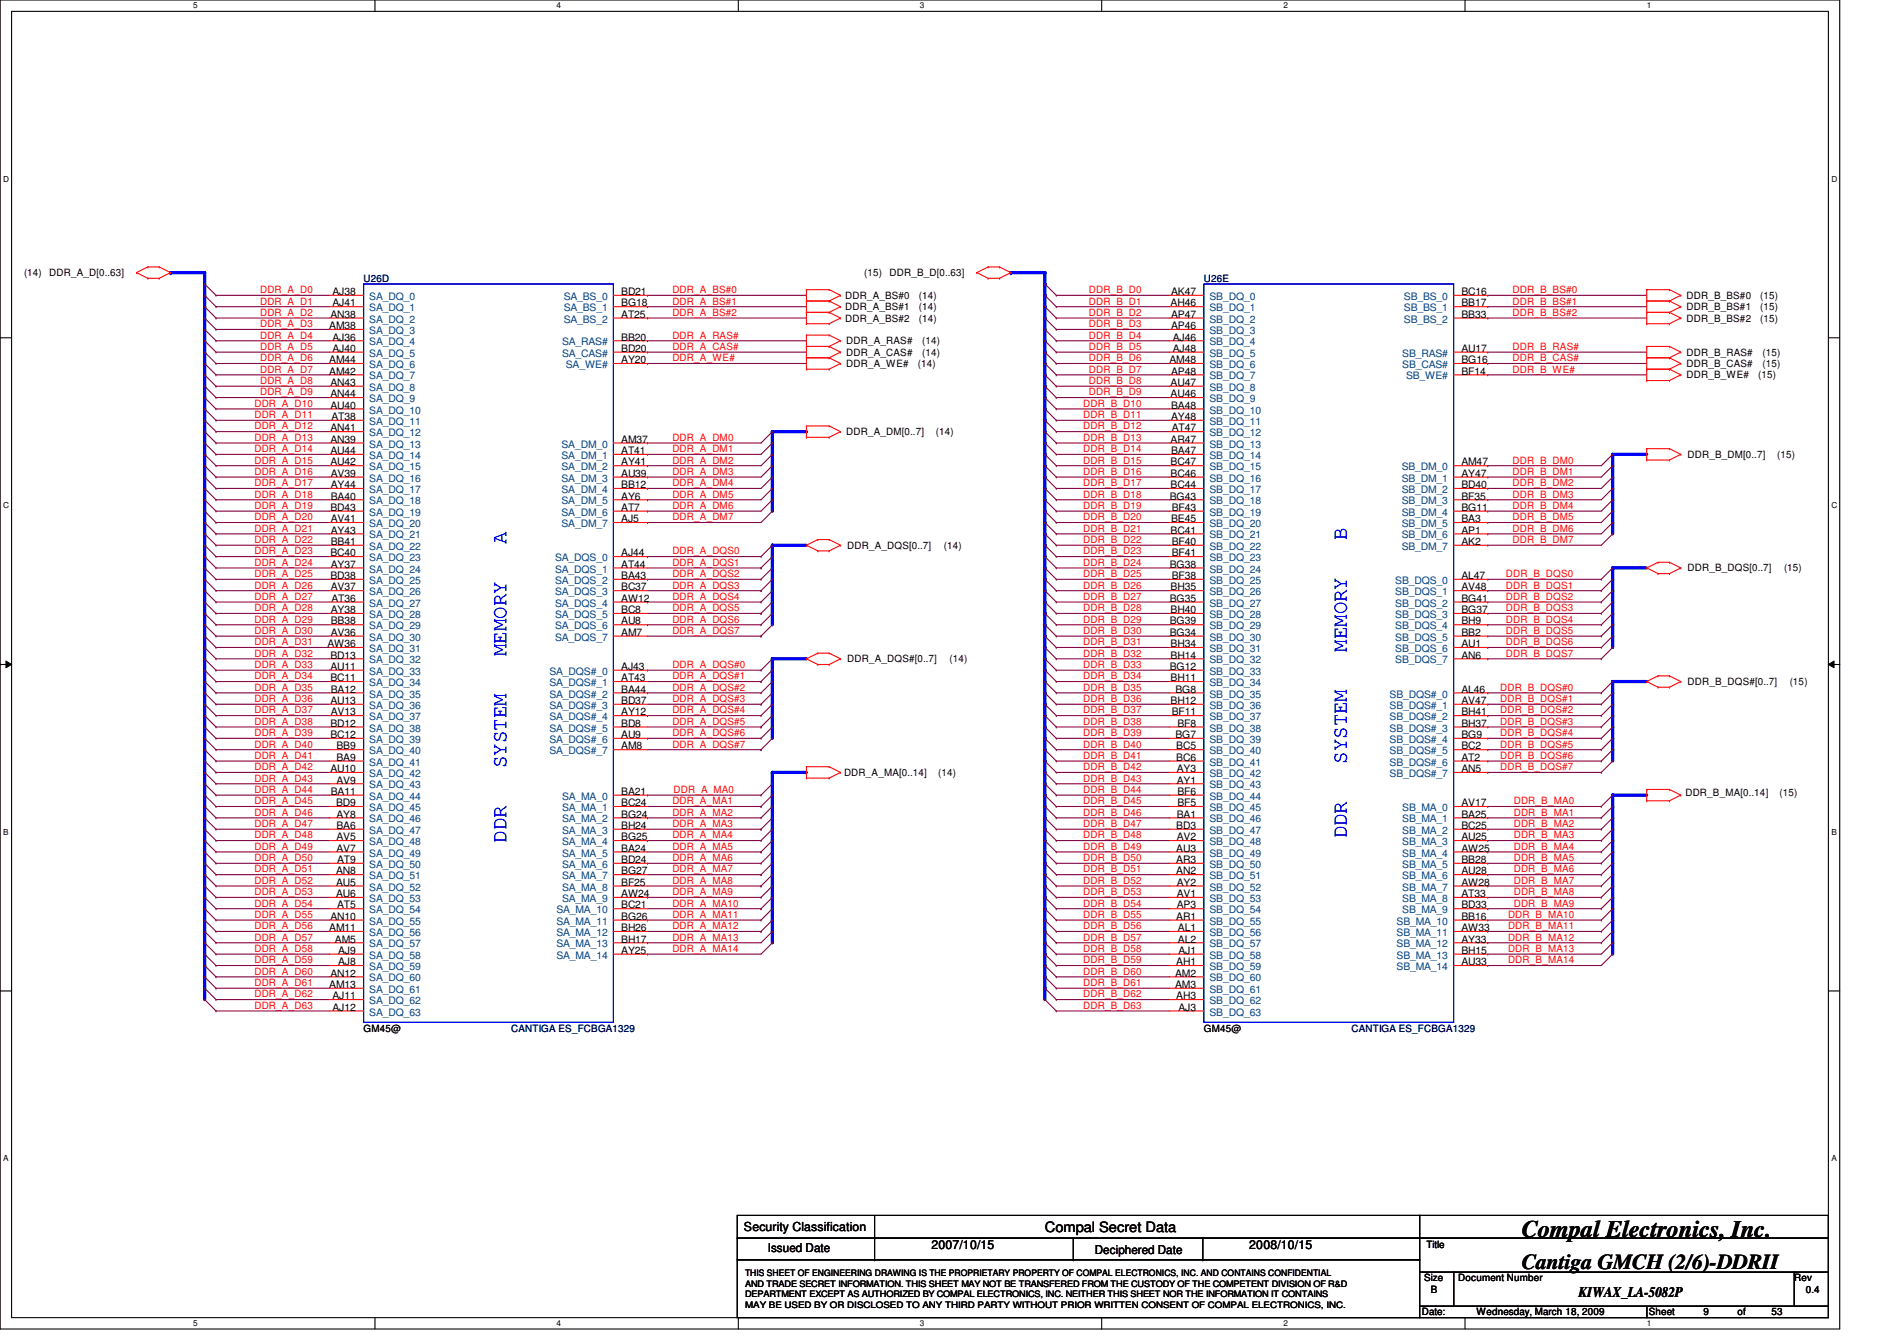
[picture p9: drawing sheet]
<svg xmlns="http://www.w3.org/2000/svg" width="297mm" height="210mm" viewBox="0 0 297 210" stroke-linecap="round" stroke-linejoin="round" font-family="sans-serif">
<defs><g id="words">
<text font-size="3.7" x="238.3" y="193.6">Compal Electronics, Inc.</text>
<g font-size="3.3" fill="#00f">
<text x="79.3" y="85.2" transform="rotate(-90 79.3 85.2)">A</text>
<text x="210.9" y="84.5" transform="rotate(-90 210.9 84.5)">B</text>
<text x="79.3" y="102.7" transform="rotate(-90 79.3 102.7)">MEMORY</text>
<text x="210.9" y="102" transform="rotate(-90 210.9 102)">MEMORY</text>
<text x="210.9" y="119.5" transform="rotate(-90 210.9 119.5)">SYSTEM</text>
<text x="79.3" y="120.2" transform="rotate(-90 79.3 120.2)">SYSTEM</text>
<text x="79.3" y="131.9" transform="rotate(-90 79.3 131.9)">DDR</text>
<text x="210.9" y="131.2" transform="rotate(-90 210.9 131.2)">DDR</text>
</g>
<text font-size="3.3" x="238.3" y="198.6">Cantiga GMCH (2/6)-DDRII</text>
<text font-size="2.3" x="247.2" y="203">KIWAX_LA-5082P</text>
<text font-size="2.2" x="163.6" y="192.8">Compal Secret Data</text>
<g font-size="1.9">
<text x="116.5" y="192.7">Security Classification</text>
<text x="120.2" y="196">Issued Date</text>
<text x="145.8" y="195.6">2007/10/15</text>
<text x="171.4" y="196.2">Deciphered Date</text>
<text x="195.6" y="195.6">2008/10/15</text>
</g>
<g font-size="1.6">
<text x="3.8" y="43.2">(14)</text>
<text x="7.7" y="43.2">DDR_A_D[0..63]</text>
<text x="52.1" y="46.2">AJ38</text>
<text x="52.1" y="48">AJ41</text>
<text x="97.3" y="46.2">BD21</text>
<text x="97.3" y="48">BG18</text>
<text x="132.3" y="46.8">DDR_A_BS#0</text>
<text x="135.3" y="43.2">(15)</text>
<text x="139.3" y="43.2">DDR_B_D[0..63]</text>
<text x="143.9" y="46.8">(14)</text>
<text x="183.3" y="48">AH46</text>
<text x="183.4" y="46.2">AK47</text>
<text x="228.9" y="46.2">BC16</text>
<text x="228.9" y="48">BB17</text>
<text x="264.1" y="46.8">DDR_B_BS#0</text>
<text x="275.6" y="46.8">(15)</text>
<text x="51.6" y="51.5">AM38</text>
<text x="51.7" y="49.7">AN38</text>
<text x="52.1" y="53.3">AJ36</text>
<text x="97.3" y="49.7">AT25</text>
<text x="97.3" y="53.3">BB20</text>
<text x="132.3" y="48.6">DDR_A_BS#1</text>
<text x="132.3" y="50.3">DDR_A_BS#2</text>
<text x="132.5" y="53.9">DDR_A_RAS#</text>
<text x="143.9" y="48.6">(14)</text>
<text x="143.9" y="50.3">(14)</text>
<text x="144.4" y="53.9">(14)</text>
<text x="183.4" y="49.7">AP47</text>
<text x="183.4" y="51.5">AP46</text>
<text x="183.6" y="53.3">AJ46</text>
<text x="228.9" y="49.7">BB33</text>
<text x="264.1" y="48.6">DDR_B_BS#1</text>
<text x="264.1" y="50.3">DDR_B_BS#2</text>
<text x="275.6" y="48.6">(15)</text>
<text x="275.6" y="50.3">(15)</text>
<text x="51.6" y="56.9">AM44</text>
<text x="51.6" y="58.6">AM42</text>
<text x="52.1" y="55.1">AJ40</text>
<text x="97.3" y="55.1">BD20</text>
<text x="97.3" y="56.9">AY20</text>
<text x="132.5" y="55.7">DDR_A_CAS#</text>
<text x="132.5" y="57.4">DDR_A_WE#</text>
<text x="143.7" y="57.4">(14)</text>
<text x="144.4" y="55.7">(14)</text>
<text x="183.1" y="56.9">AM48</text>
<text x="183.4" y="58.6">AP48</text>
<text x="183.6" y="55.1">AJ48</text>
<text x="228.9" y="55.1">AU17</text>
<text x="228.9" y="56.9">BG16</text>
<text x="228.9" y="58.6">BF14</text>
<text x="264.1" y="55.7">DDR_B_RAS#</text>
<text x="264.1" y="57.4">DDR_B_CAS#</text>
<text x="264.1" y="59.2">DDR_B_WE#</text>
<text x="275.3" y="59.2">(15)</text>
<text x="276" y="55.7">(15)</text>
<text x="276" y="57.4">(15)</text>
<text x="51.7" y="60.4">AN43</text>
<text x="51.7" y="62.2">AN44</text>
<text x="51.7" y="64">AU40</text>
<text x="51.9" y="65.7">AT38</text>
<text x="183.3" y="60.4">AU47</text>
<text x="183.3" y="62.2">AU46</text>
<text x="183.4" y="64">BA48</text>
<text x="183.4" y="65.7">AY48</text>
<text x="51.7" y="67.5">AN41</text>
<text x="51.7" y="69.3">AN39</text>
<text x="51.7" y="71.1">AU44</text>
<text x="97.3" y="69.3">AM37</text>
<text x="97.3" y="71.1">AT41</text>
<text x="132.5" y="68.1">DDR_A_DM[0..7]</text>
<text x="146.6" y="68.1">(14)</text>
<text x="183.3" y="69.3">AR47</text>
<text x="183.4" y="71.1">BA47</text>
<text x="183.5" y="67.5">AT47</text>
<text x="264.2" y="71.7">DDR_B_DM[0..7]</text>
<text x="278.3" y="71.7">(15)</text>
<text x="51.7" y="72.9">AU42</text>
<text x="51.8" y="74.6">AV39</text>
<text x="51.8" y="76.4">AY44</text>
<text x="97.3" y="72.9">AY41</text>
<text x="97.3" y="74.6">AU39</text>
<text x="97.3" y="76.4">BB12</text>
<text x="183.3" y="72.9">BC47</text>
<text x="183.3" y="74.6">BC46</text>
<text x="183.3" y="76.4">BC44</text>
<text x="228.9" y="72.9">AM47</text>
<text x="228.9" y="74.6">AY47</text>
<text x="228.9" y="76.4">BD40</text>
<text x="51.7" y="80">BD43</text>
<text x="51.8" y="78.2">BA40</text>
<text x="51.8" y="81.7">AV41</text>
<text x="51.8" y="83.5">AY43</text>
<text x="97.3" y="78.2">AY6</text>
<text x="97.3" y="80">AT7</text>
<text x="97.3" y="81.7">AJ5</text>
<text x="183.2" y="78.2">BG43</text>
<text x="183.3" y="83.5">BC41</text>
<text x="183.4" y="81.7">BE45</text>
<text x="183.5" y="80">BF43</text>
<text x="228.9" y="78.2">BF35</text>
<text x="228.9" y="80">BG11</text>
<text x="228.9" y="81.7">BA3</text>
<text x="228.9" y="83.5">AP1</text>
<text x="51.7" y="87.1">BC40</text>
<text x="51.8" y="85.3">BB41</text>
<text x="51.8" y="88.9">AY37</text>
<text x="97.3" y="87.1">AJ44</text>
<text x="97.3" y="88.9">AT44</text>
<text x="132.7" y="85.9">DDR_A_DQS[0..7]</text>
<text x="147.8" y="85.9">(14)</text>
<text x="183.2" y="88.9">BG38</text>
<text x="183.5" y="85.3">BF40</text>
<text x="183.5" y="87.1">BF41</text>
<text x="228.9" y="85.3">AK2</text>
<text x="264.2" y="89.5">DDR_B_DQS[0..7]</text>
<text x="279.4" y="89.5">(15)</text>
<text x="51.7" y="90.6">BD38</text>
<text x="51.8" y="92.4">AV37</text>
<text x="51.8" y="96">AY38</text>
<text x="51.9" y="94.2">AT36</text>
<text x="97.3" y="90.6">BA43</text>
<text x="97.3" y="92.4">BC37</text>
<text x="97.3" y="94.2">AW12</text>
<text x="97.3" y="96">BC8</text>
<text x="183.2" y="94.2">BG35</text>
<text x="183.3" y="92.4">BH35</text>
<text x="183.3" y="96">BH40</text>
<text x="183.5" y="90.6">BF38</text>
<text x="228.9" y="90.6">AL47</text>
<text x="228.9" y="92.4">AV48</text>
<text x="228.9" y="94.2">BG41</text>
<text x="228.9" y="96">BG37</text>
<text x="51.3" y="101.3">AW36</text>
<text x="51.8" y="97.7">BB38</text>
<text x="51.8" y="99.5">AV36</text>
<text x="97.3" y="97.7">AU8</text>
<text x="97.3" y="99.5">AM7</text>
<text x="183.2" y="97.7">BG39</text>
<text x="183.2" y="99.5">BG34</text>
<text x="183.3" y="101.3">BH34</text>
<text x="228.9" y="97.7">BH9</text>
<text x="228.9" y="99.5">BB2</text>
<text x="228.9" y="101.3">AU1</text>
<text x="51.7" y="103.1">BD13</text>
<text x="51.7" y="104.9">AU11</text>
<text x="51.7" y="106.6">BC11</text>
<text x="97.3" y="104.9">AJ43</text>
<text x="97.3" y="106.6">AT43</text>
<text x="132.7" y="103.7">DDR_A_DQS#[0..7]</text>
<text x="148.7" y="103.7">(14)</text>
<text x="183.2" y="104.9">BG12</text>
<text x="183.3" y="103.1">BH14</text>
<text x="183.3" y="106.6">BH11</text>
<text x="228.9" y="103.1">AN6</text>
<text x="264.2" y="107.2">DDR_B_DQS#[0..7]</text>
<text x="280.2" y="107.2">(15)</text>
<text x="51.7" y="110.2">AU13</text>
<text x="51.7" y="113.7">BD12</text>
<text x="51.8" y="108.4">BA12</text>
<text x="51.8" y="112">AV13</text>
<text x="97.3" y="108.4">BA44</text>
<text x="97.3" y="110.2">BD37</text>
<text x="97.3" y="112">AY12</text>
<text x="97.3" y="113.7">BD8</text>
<text x="183.3" y="110.2">BH12</text>
<text x="183.5" y="112">BF11</text>
<text x="184.1" y="108.4">BG8</text>
<text x="184.4" y="113.7">BF8</text>
<text x="228.9" y="108.4">AL46</text>
<text x="228.9" y="110.2">AV47</text>
<text x="228.9" y="112">BH41</text>
<text x="228.9" y="113.7">BH37</text>
<text x="51.7" y="115.5">BC12</text>
<text x="52.7" y="117.3">BB9</text>
<text x="52.7" y="119.1">BA9</text>
<text x="97.3" y="115.5">AU9</text>
<text x="97.3" y="117.3">AM8</text>
<text x="184.1" y="115.5">BG7</text>
<text x="184.2" y="117.3">BC5</text>
<text x="184.2" y="119.1">BC6</text>
<text x="228.9" y="115.5">BG9</text>
<text x="228.9" y="117.3">BC2</text>
<text x="228.9" y="119.1">AT2</text>
<text x="51.7" y="120.9">AU10</text>
<text x="51.8" y="124.4">BA11</text>
<text x="52.7" y="122.6">AV9</text>
<text x="97.3" y="124.4">BA21</text>
<text x="132.2" y="121.5">DDR_A_MA[0..14]</text>
<text x="146.9" y="121.5">(14)</text>
<text x="184.3" y="120.9">AY3</text>
<text x="184.3" y="122.6">AY1</text>
<text x="184.4" y="124.4">BF6</text>
<text x="228.9" y="120.9">AN5</text>
<text x="263.9" y="124.7">DDR_B_MA[0..14]</text>
<text x="278.6" y="124.7">(15)</text>
<text x="52.6" y="126.2">BD9</text>
<text x="52.7" y="128">AY8</text>
<text x="52.7" y="129.8">BA6</text>
<text x="52.7" y="131.5">AV5</text>
<text x="97.3" y="126.2">BC24</text>
<text x="97.3" y="128">BG24</text>
<text x="97.3" y="129.8">BH24</text>
<text x="97.3" y="131.5">BG25</text>
<text x="184.2" y="129.8">BD3</text>
<text x="184.3" y="128">BA1</text>
<text x="184.3" y="131.5">AV2</text>
<text x="184.4" y="126.2">BF5</text>
<text x="228.9" y="126.2">AV17</text>
<text x="228.9" y="128">BA25</text>
<text x="228.9" y="129.8">BC25</text>
<text x="228.9" y="131.5">AU25</text>
<text x="52.6" y="136.9">AN8</text>
<text x="52.7" y="133.3">AV7</text>
<text x="52.8" y="135.1">AT9</text>
<text x="97.3" y="133.3">BA24</text>
<text x="97.3" y="135.1">BD24</text>
<text x="97.3" y="136.9">BG27</text>
<text x="184.2" y="133.3">AU3</text>
<text x="184.2" y="135.1">AR3</text>
<text x="184.2" y="136.9">AN2</text>
<text x="228.9" y="133.3">AW25</text>
<text x="228.9" y="135.1">BB28</text>
<text x="228.9" y="136.9">AU28</text>
<text x="51.7" y="144">AN10</text>
<text x="52.6" y="138.6">AU5</text>
<text x="52.6" y="140.4">AU6</text>
<text x="52.8" y="142.2">AT5</text>
<text x="97.3" y="138.6">BF25</text>
<text x="97.3" y="140.4">AW24</text>
<text x="97.3" y="142.2">BC21</text>
<text x="97.3" y="144">BG26</text>
<text x="184.2" y="144">AR1</text>
<text x="184.3" y="138.6">AY2</text>
<text x="184.3" y="140.4">AV1</text>
<text x="184.3" y="142.2">AP3</text>
<text x="228.9" y="138.6">AW28</text>
<text x="228.9" y="140.4">AT33</text>
<text x="228.9" y="142.2">BD33</text>
<text x="228.9" y="144">BB16</text>
<text x="51.6" y="145.8">AM11</text>
<text x="52.4" y="147.5">AM5</text>
<text x="53" y="149.3">AJ9</text>
<text x="97.3" y="145.8">BH26</text>
<text x="97.3" y="147.5">BH17</text>
<text x="97.3" y="149.3">AY25</text>
<text x="184.4" y="145.8">AL1</text>
<text x="184.4" y="147.5">AL2</text>
<text x="184.5" y="149.3">AJ1</text>
<text x="228.9" y="145.8">AW33</text>
<text x="228.9" y="147.5">AY33</text>
<text x="228.9" y="149.3">BH15</text>
<text x="51.6" y="154.6">AM13</text>
<text x="51.7" y="152.9">AN12</text>
<text x="53" y="151.1">AJ8</text>
<text x="184" y="152.9">AM2</text>
<text x="184" y="154.6">AM3</text>
<text x="184.2" y="151.1">AH1</text>
<text x="228.9" y="151.1">AU33</text>
<text x="52.1" y="156.4">AJ11</text>
<text x="52.1" y="158.2">AJ12</text>
<text x="56.9" y="161.5">GM45@</text>
<text x="184.2" y="156.4">AH3</text>
<text x="184.5" y="158.2">AJ3</text>
<text x="188.5" y="161.5">GM45@</text>
<text x="223.3" y="195.4">Title</text>
<text x="223" y="200.6">Size</text>
<text x="224.1" y="202.4">B</text>
<text x="228.3" y="200.6">Document Number</text>
<text x="281" y="200.6">Rev</text>
<text x="282.7" y="202.4">0.4</text>
<text x="222.6" y="205.9">Date:</text>
<text x="231.2" y="205.9">Wednesday, March 18, 2009</text>
<text x="258.2" y="205.9">Sheet</text>
<text x="266.7" y="205.9">9</text>
<text x="272.1" y="205.9">of</text>
<text x="277.4" y="205.9">53</text>
</g>
<g font-size="1.6" fill="#f00">
<text x="40.7" y="45.9">DDR_A_D0</text>
<text x="40.7" y="47.7">DDR_A_D1</text>
<text x="105.3" y="47.7">DDR_A_BS#1</text>
<text x="105.3" y="45.9">DDR_A_BS#0</text>
<text x="170.5" y="45.9">DDR_B_D0</text>
<text x="170.5" y="47.7">DDR_B_D1</text>
<text x="236.9" y="47.7">DDR_B_BS#1</text>
<text x="236.9" y="45.9">DDR_B_BS#0</text>
<text x="40.7" y="51.2">DDR_A_D3</text>
<text x="40.7" y="49.4">DDR_A_D2</text>
<text x="40.7" y="53">DDR_A_D4</text>
<text x="105.3" y="49.4">DDR_A_BS#2</text>
<text x="105.3" y="53">DDR_A_RAS#</text>
<text x="170.5" y="51.2">DDR_B_D3</text>
<text x="170.5" y="49.4">DDR_B_D2</text>
<text x="170.5" y="53">DDR_B_D4</text>
<text x="236.9" y="49.4">DDR_B_BS#2</text>
<text x="40.7" y="54.8">DDR_A_D5</text>
<text x="40.7" y="58.3">DDR_A_D7</text>
<text x="40.7" y="56.6">DDR_A_D6</text>
<text x="105.3" y="54.8">DDR_A_CAS#</text>
<text x="105.3" y="56.6">DDR_A_WE#</text>
<text x="170.5" y="58.3">DDR_B_D7</text>
<text x="170.5" y="56.6">DDR_B_D6</text>
<text x="170.5" y="54.8">DDR_B_D5</text>
<text x="236.9" y="56.6">DDR_B_CAS#</text>
<text x="236.9" y="58.3">DDR_B_WE#</text>
<text x="236.9" y="54.8">DDR_B_RAS#</text>
<text x="39.8" y="65.4">DDR_A_D11</text>
<text x="39.8" y="63.7">DDR_A_D10</text>
<text x="40.7" y="61.9">DDR_A_D9</text>
<text x="40.7" y="60.1">DDR_A_D8</text>
<text x="169.6" y="65.4">DDR_B_D11</text>
<text x="169.6" y="63.7">DDR_B_D10</text>
<text x="170.5" y="60.1">DDR_B_D8</text>
<text x="170.5" y="61.9">DDR_B_D9</text>
<text x="39.8" y="69">DDR_A_D13</text>
<text x="39.8" y="67.2">DDR_A_D12</text>
<text x="39.8" y="70.8">DDR_A_D14</text>
<text x="105.3" y="70.8">DDR_A_DM1</text>
<text x="105.3" y="69">DDR_A_DM0</text>
<text x="169.6" y="67.2">DDR_B_D12</text>
<text x="169.6" y="70.8">DDR_B_D14</text>
<text x="169.6" y="69">DDR_B_D13</text>
<text x="39.8" y="74.3">DDR_A_D16</text>
<text x="39.8" y="77.9">DDR_A_D18</text>
<text x="39.8" y="76.1">DDR_A_D17</text>
<text x="39.8" y="72.6">DDR_A_D15</text>
<text x="105.3" y="77.9">DDR_A_DM5</text>
<text x="105.3" y="72.6">DDR_A_DM2</text>
<text x="105.3" y="76.1">DDR_A_DM4</text>
<text x="105.3" y="74.3">DDR_A_DM3</text>
<text x="169.6" y="72.6">DDR_B_D15</text>
<text x="169.6" y="77.9">DDR_B_D18</text>
<text x="169.6" y="76.1">DDR_B_D17</text>
<text x="169.6" y="74.3">DDR_B_D16</text>
<text x="236.9" y="77.9">DDR_B_DM3</text>
<text x="236.9" y="72.6">DDR_B_DM0</text>
<text x="236.9" y="74.3">DDR_B_DM1</text>
<text x="236.9" y="76.1">DDR_B_DM2</text>
<text x="39.8" y="79.7">DDR_A_D19</text>
<text x="39.8" y="81.4">DDR_A_D20</text>
<text x="39.8" y="83.2">DDR_A_D21</text>
<text x="105.3" y="81.4">DDR_A_DM7</text>
<text x="105.3" y="79.7">DDR_A_DM6</text>
<text x="169.6" y="79.7">DDR_B_D19</text>
<text x="169.6" y="81.4">DDR_B_D20</text>
<text x="169.6" y="83.2">DDR_B_D21</text>
<text x="236.9" y="81.4">DDR_B_DM5</text>
<text x="236.9" y="83.2">DDR_B_DM6</text>
<text x="236.9" y="79.7">DDR_B_DM4</text>
<text x="39.8" y="86.8">DDR_A_D23</text>
<text x="39.8" y="88.6">DDR_A_D24</text>
<text x="39.8" y="85">DDR_A_D22</text>
<text x="105.3" y="88.6">DDR_A_DQS1</text>
<text x="105.3" y="86.8">DDR_A_DQS0</text>
<text x="169.6" y="86.8">DDR_B_D23</text>
<text x="169.6" y="85">DDR_B_D22</text>
<text x="169.6" y="88.6">DDR_B_D24</text>
<text x="236.9" y="85">DDR_B_DM7</text>
<text x="39.8" y="92.1">DDR_A_D26</text>
<text x="39.8" y="93.9">DDR_A_D27</text>
<text x="39.8" y="95.7">DDR_A_D28</text>
<text x="39.8" y="90.3">DDR_A_D25</text>
<text x="105.3" y="93.9">DDR_A_DQS4</text>
<text x="105.3" y="92.1">DDR_A_DQS3</text>
<text x="105.3" y="95.7">DDR_A_DQS5</text>
<text x="105.3" y="90.3">DDR_A_DQS2</text>
<text x="169.6" y="93.9">DDR_B_D27</text>
<text x="169.6" y="90.3">DDR_B_D25</text>
<text x="169.6" y="95.7">DDR_B_D28</text>
<text x="169.6" y="92.1">DDR_B_D26</text>
<text x="235.8" y="90.3">DDR_B_DQS0</text>
<text x="235.8" y="92.1">DDR_B_DQS1</text>
<text x="235.8" y="95.7">DDR_B_DQS3</text>
<text x="235.8" y="93.9">DDR_B_DQS2</text>
<text x="39.8" y="97.5">DDR_A_D29</text>
<text x="39.8" y="99.2">DDR_A_D30</text>
<text x="39.8" y="101">DDR_A_D31</text>
<text x="105.3" y="97.5">DDR_A_DQS6</text>
<text x="105.3" y="99.2">DDR_A_DQS7</text>
<text x="169.6" y="99.2">DDR_B_D30</text>
<text x="169.6" y="101">DDR_B_D31</text>
<text x="169.6" y="97.5">DDR_B_D29</text>
<text x="235.8" y="99.2">DDR_B_DQS5</text>
<text x="235.8" y="97.5">DDR_B_DQS4</text>
<text x="235.8" y="101">DDR_B_DQS6</text>
<text x="39.8" y="102.8">DDR_A_D32</text>
<text x="39.8" y="106.3">DDR_A_D34</text>
<text x="39.8" y="104.6">DDR_A_D33</text>
<text x="105.3" y="104.6">DDR_A_DQS#0</text>
<text x="105.3" y="106.3">DDR_A_DQS#1</text>
<text x="169.6" y="102.8">DDR_B_D32</text>
<text x="169.6" y="104.6">DDR_B_D33</text>
<text x="169.6" y="106.3">DDR_B_D34</text>
<text x="235.8" y="102.8">DDR_B_DQS7</text>
<text x="39.8" y="113.5">DDR_A_D38</text>
<text x="39.8" y="111.7">DDR_A_D37</text>
<text x="39.8" y="109.9">DDR_A_D36</text>
<text x="39.8" y="108.1">DDR_A_D35</text>
<text x="105.3" y="109.9">DDR_A_DQS#3</text>
<text x="105.3" y="108.1">DDR_A_DQS#2</text>
<text x="105.3" y="113.5">DDR_A_DQS#5</text>
<text x="105.3" y="111.7">DDR_A_DQS#4</text>
<text x="169.6" y="108.1">DDR_B_D35</text>
<text x="169.6" y="111.7">DDR_B_D37</text>
<text x="169.6" y="109.9">DDR_B_D36</text>
<text x="169.6" y="113.5">DDR_B_D38</text>
<text x="234.9" y="109.9">DDR_B_DQS#1</text>
<text x="234.9" y="108.1">DDR_B_DQS#0</text>
<text x="234.9" y="113.5">DDR_B_DQS#3</text>
<text x="234.9" y="111.7">DDR_B_DQS#2</text>
<text x="39.8" y="115.2">DDR_A_D39</text>
<text x="39.8" y="117">DDR_A_D40</text>
<text x="39.8" y="118.8">DDR_A_D41</text>
<text x="105.3" y="117">DDR_A_DQS#7</text>
<text x="105.3" y="115.2">DDR_A_DQS#6</text>
<text x="169.6" y="117">DDR_B_D40</text>
<text x="169.6" y="115.2">DDR_B_D39</text>
<text x="169.6" y="118.8">DDR_B_D41</text>
<text x="234.9" y="117">DDR_B_DQS#5</text>
<text x="234.9" y="115.2">DDR_B_DQS#4</text>
<text x="234.9" y="118.8">DDR_B_DQS#6</text>
<text x="39.8" y="122.3">DDR_A_D43</text>
<text x="39.8" y="124.1">DDR_A_D44</text>
<text x="39.8" y="120.6">DDR_A_D42</text>
<text x="39.8" y="125.9">DDR_A_D45</text>
<text x="105.3" y="125.9">DDR_A_MA1</text>
<text x="105.4" y="124.1">DDR_A_MA0</text>
<text x="169.6" y="124.1">DDR_B_D44</text>
<text x="169.6" y="125.9">DDR_B_D45</text>
<text x="169.6" y="120.6">DDR_B_D42</text>
<text x="169.6" y="122.3">DDR_B_D43</text>
<text x="234.9" y="120.6">DDR_B_DQS#7</text>
<text x="237" y="125.9">DDR_B_MA0</text>
<text x="39.8" y="131.2">DDR_A_D48</text>
<text x="39.8" y="127.7">DDR_A_D46</text>
<text x="39.8" y="129.5">DDR_A_D47</text>
<text x="105.3" y="131.2">DDR_A_MA4</text>
<text x="105.3" y="127.7">DDR_A_MA2</text>
<text x="105.3" y="129.5">DDR_A_MA3</text>
<text x="169.6" y="127.7">DDR_B_D46</text>
<text x="169.6" y="129.5">DDR_B_D47</text>
<text x="169.6" y="131.2">DDR_B_D48</text>
<text x="237" y="129.5">DDR_B_MA2</text>
<text x="237" y="131.2">DDR_B_MA3</text>
<text x="237" y="127.7">DDR_B_MA1</text>
<text x="39.8" y="136.6">DDR_A_D51</text>
<text x="39.8" y="134.8">DDR_A_D50</text>
<text x="39.8" y="133">DDR_A_D49</text>
<text x="105.3" y="133">DDR_A_MA5</text>
<text x="105.3" y="134.8">DDR_A_MA6</text>
<text x="105.3" y="136.6">DDR_A_MA7</text>
<text x="169.6" y="133">DDR_B_D49</text>
<text x="169.6" y="134.8">DDR_B_D50</text>
<text x="169.6" y="136.6">DDR_B_D51</text>
<text x="237" y="133">DDR_B_MA4</text>
<text x="237" y="134.8">DDR_B_MA5</text>
<text x="237" y="136.6">DDR_B_MA6</text>
<text x="39.8" y="138.3">DDR_A_D52</text>
<text x="39.8" y="143.7">DDR_A_D55</text>
<text x="39.8" y="141.9">DDR_A_D54</text>
<text x="39.8" y="140.1">DDR_A_D53</text>
<text x="105.3" y="138.3">DDR_A_MA8</text>
<text x="105.3" y="140.1">DDR_A_MA9</text>
<text x="105.3" y="143.7">DDR_A_MA11</text>
<text x="105.3" y="141.9">DDR_A_MA10</text>
<text x="169.6" y="138.3">DDR_B_D52</text>
<text x="169.6" y="141.9">DDR_B_D54</text>
<text x="169.6" y="143.7">DDR_B_D55</text>
<text x="169.6" y="140.1">DDR_B_D53</text>
<text x="236.1" y="143.7">DDR_B_MA10</text>
<text x="237" y="141.9">DDR_B_MA9</text>
<text x="237" y="138.3">DDR_B_MA7</text>
<text x="237" y="140.1">DDR_B_MA8</text>
<text x="39.8" y="149">DDR_A_D58</text>
<text x="39.8" y="147.2">DDR_A_D57</text>
<text x="39.8" y="145.5">DDR_A_D56</text>
<text x="105.3" y="149">DDR_A_MA14</text>
<text x="105.3" y="145.5">DDR_A_MA12</text>
<text x="105.3" y="147.2">DDR_A_MA13</text>
<text x="169.6" y="147.2">DDR_B_D57</text>
<text x="169.6" y="145.5">DDR_B_D56</text>
<text x="169.6" y="149">DDR_B_D58</text>
<text x="236.1" y="149">DDR_B_MA13</text>
<text x="236.1" y="145.5">DDR_B_MA11</text>
<text x="236.1" y="147.2">DDR_B_MA12</text>
<text x="39.8" y="154.3">DDR_A_D61</text>
<text x="39.8" y="152.6">DDR_A_D60</text>
<text x="39.8" y="150.8">DDR_A_D59</text>
<text x="169.6" y="152.6">DDR_B_D60</text>
<text x="169.6" y="154.3">DDR_B_D61</text>
<text x="169.6" y="150.8">DDR_B_D59</text>
<text x="236.1" y="150.8">DDR_B_MA14</text>
<text x="39.8" y="157.9">DDR_A_D63</text>
<text x="39.8" y="156.1">DDR_A_D62</text>
<text x="169.6" y="156.1">DDR_B_D62</text>
<text x="169.6" y="157.9">DDR_B_D63</text>
</g>
<g font-size="1.6" fill="#000080">
<text x="56.9" y="44.1">U26D</text>
<text x="188.5" y="44.1">U26E</text>
<text x="80" y="161.5">CANTIGA ES_FCBGA1329</text>
<text x="211.6" y="161.5">CANTIGA ES_FCBGA1329</text>
</g>
<g font-size="1.6" fill="#004080">
<text x="57.8" y="46.9">SA_DQ_0</text>
<text x="88.3" y="46.9">SA_BS_0</text>
<text x="189.4" y="46.9">SB_DQ_0</text>
<text x="219.8" y="46.9">SB_BS_0</text>
<text x="57.8" y="48.7">SA_DQ_1</text>
<text x="57.8" y="50.5">SA_DQ_2</text>
<text x="57.8" y="52.3">SA_DQ_3</text>
<text x="88.3" y="48.7">SA_BS_1</text>
<text x="88.3" y="50.5">SA_BS_2</text>
<text x="189.4" y="48.7">SB_DQ_1</text>
<text x="189.4" y="50.5">SB_DQ_2</text>
<text x="189.4" y="52.3">SB_DQ_3</text>
<text x="219.8" y="48.7">SB_BS_1</text>
<text x="219.8" y="50.5">SB_BS_2</text>
<text x="57.8" y="54.1">SA_DQ_4</text>
<text x="57.8" y="55.8">SA_DQ_5</text>
<text x="57.8" y="57.6">SA_DQ_6</text>
<text x="57.8" y="59.4">SA_DQ_7</text>
<text x="88" y="54.1">SA_RAS#</text>
<text x="88" y="55.8">SA_CAS#</text>
<text x="88.6" y="57.6">SA_WE#</text>
<text x="189.4" y="54.1">SB_DQ_4</text>
<text x="189.4" y="55.8">SB_DQ_5</text>
<text x="189.4" y="57.6">SB_DQ_6</text>
<text x="189.4" y="59.4">SB_DQ_7</text>
<text x="219.6" y="55.8">SB_RAS#</text>
<text x="219.6" y="57.6">SB_CAS#</text>
<text x="220.2" y="59.4">SB_WE#</text>
<text x="57.8" y="61.2">SA_DQ_8</text>
<text x="57.8" y="62.9">SA_DQ_9</text>
<text x="57.8" y="64.7">SA_DQ_10</text>
<text x="189.4" y="61.2">SB_DQ_8</text>
<text x="189.4" y="62.9">SB_DQ_9</text>
<text x="189.4" y="64.7">SB_DQ_10</text>
<text x="57.8" y="66.5">SA_DQ_11</text>
<text x="57.8" y="68.3">SA_DQ_12</text>
<text x="57.8" y="70.1">SA_DQ_13</text>
<text x="57.8" y="71.8">SA_DQ_14</text>
<text x="87.9" y="70.1">SA_DM_0</text>
<text x="87.9" y="71.8">SA_DM_1</text>
<text x="189.4" y="66.5">SB_DQ_11</text>
<text x="189.4" y="68.3">SB_DQ_12</text>
<text x="189.4" y="70.1">SB_DQ_13</text>
<text x="189.4" y="71.8">SB_DQ_14</text>
<text x="57.8" y="73.6">SA_DQ_15</text>
<text x="57.8" y="75.4">SA_DQ_16</text>
<text x="57.8" y="77.2">SA_DQ_17</text>
<text x="87.9" y="73.6">SA_DM_2</text>
<text x="87.9" y="75.4">SA_DM_3</text>
<text x="87.9" y="77.2">SA_DM_4</text>
<text x="189.4" y="73.6">SB_DQ_15</text>
<text x="189.4" y="75.4">SB_DQ_16</text>
<text x="189.4" y="77.2">SB_DQ_17</text>
<text x="219.5" y="73.6">SB_DM_0</text>
<text x="219.5" y="75.4">SB_DM_1</text>
<text x="219.5" y="77.2">SB_DM_2</text>
<text x="57.8" y="79">SA_DQ_18</text>
<text x="57.8" y="80.7">SA_DQ_19</text>
<text x="57.8" y="82.5">SA_DQ_20</text>
<text x="87.9" y="79">SA_DM_5</text>
<text x="87.9" y="80.7">SA_DM_6</text>
<text x="87.9" y="82.5">SA_DM_7</text>
<text x="189.4" y="79">SB_DQ_18</text>
<text x="189.4" y="80.7">SB_DQ_19</text>
<text x="189.4" y="82.5">SB_DQ_20</text>
<text x="219.5" y="79">SB_DM_3</text>
<text x="219.5" y="80.7">SB_DM_4</text>
<text x="219.5" y="82.5">SB_DM_5</text>
<text x="57.8" y="84.3">SA_DQ_21</text>
<text x="57.8" y="86.1">SA_DQ_22</text>
<text x="57.8" y="87.8">SA_DQ_23</text>
<text x="57.8" y="89.6">SA_DQ_24</text>
<text x="86.9" y="87.8">SA_DQS_0</text>
<text x="86.9" y="89.6">SA_DQS_1</text>
<text x="189.4" y="84.3">SB_DQ_21</text>
<text x="189.4" y="86.1">SB_DQ_22</text>
<text x="189.4" y="87.8">SB_DQ_23</text>
<text x="189.4" y="89.6">SB_DQ_24</text>
<text x="219.5" y="84.3">SB_DM_6</text>
<text x="219.5" y="86.1">SB_DM_7</text>
<text x="57.8" y="91.4">SA_DQ_25</text>
<text x="57.8" y="93.2">SA_DQ_26</text>
<text x="57.8" y="95">SA_DQ_27</text>
<text x="86.9" y="91.4">SA_DQS_2</text>
<text x="86.9" y="93.2">SA_DQS_3</text>
<text x="86.9" y="95">SA_DQS_4</text>
<text x="189.4" y="91.4">SB_DQ_25</text>
<text x="189.4" y="93.2">SB_DQ_26</text>
<text x="189.4" y="95">SB_DQ_27</text>
<text x="218.5" y="91.4">SB_DQS_0</text>
<text x="218.5" y="93.2">SB_DQS_1</text>
<text x="218.5" y="95">SB_DQS_2</text>
<text x="57.8" y="96.7">SA_DQ_28</text>
<text x="57.8" y="98.5">SA_DQ_29</text>
<text x="57.8" y="100.3">SA_DQ_30</text>
<text x="86.9" y="96.7">SA_DQS_5</text>
<text x="86.9" y="98.5">SA_DQS_6</text>
<text x="86.9" y="100.3">SA_DQS_7</text>
<text x="189.4" y="96.7">SB_DQ_28</text>
<text x="189.4" y="98.5">SB_DQ_29</text>
<text x="189.4" y="100.3">SB_DQ_30</text>
<text x="218.5" y="96.7">SB_DQS_3</text>
<text x="218.5" y="98.5">SB_DQS_4</text>
<text x="218.5" y="100.3">SB_DQS_5</text>
<text x="57.8" y="102.1">SA_DQ_31</text>
<text x="57.8" y="103.8">SA_DQ_32</text>
<text x="57.8" y="105.6">SA_DQ_33</text>
<text x="57.8" y="107.4">SA_DQ_34</text>
<text x="86" y="105.6">SA_DQS#_0</text>
<text x="86" y="107.4">SA_DQS#_1</text>
<text x="189.4" y="102.1">SB_DQ_31</text>
<text x="189.4" y="103.8">SB_DQ_32</text>
<text x="189.4" y="105.6">SB_DQ_33</text>
<text x="189.4" y="107.4">SB_DQ_34</text>
<text x="218.5" y="102.1">SB_DQS_6</text>
<text x="218.5" y="103.8">SB_DQS_7</text>
<text x="57.8" y="109.2">SA_DQ_35</text>
<text x="57.8" y="111">SA_DQ_36</text>
<text x="57.8" y="112.7">SA_DQ_37</text>
<text x="86" y="109.2">SA_DQS#_2</text>
<text x="86" y="111">SA_DQS#_3</text>
<text x="86" y="112.7">SA_DQS#_4</text>
<text x="189.4" y="109.2">SB_DQ_35</text>
<text x="189.4" y="111">SB_DQ_36</text>
<text x="189.4" y="112.7">SB_DQ_37</text>
<text x="217.6" y="109.2">SB_DQS#_0</text>
<text x="217.6" y="111">SB_DQS#_1</text>
<text x="217.6" y="112.7">SB_DQS#_2</text>
<text x="57.8" y="114.5">SA_DQ_38</text>
<text x="57.8" y="116.3">SA_DQ_39</text>
<text x="57.8" y="118.1">SA_DQ_40</text>
<text x="57.8" y="119.8">SA_DQ_41</text>
<text x="86" y="114.5">SA_DQS#_5</text>
<text x="86" y="116.3">SA_DQS#_6</text>
<text x="86" y="118.1">SA_DQS#_7</text>
<text x="189.4" y="114.5">SB_DQ_38</text>
<text x="189.4" y="116.3">SB_DQ_39</text>
<text x="189.4" y="118.1">SB_DQ_40</text>
<text x="189.4" y="119.8">SB_DQ_41</text>
<text x="217.6" y="114.5">SB_DQS#_3</text>
<text x="217.6" y="116.3">SB_DQS#_4</text>
<text x="217.6" y="118.1">SB_DQS#_5</text>
<text x="217.6" y="119.8">SB_DQS#_6</text>
<text x="57.8" y="121.6">SA_DQ_42</text>
<text x="57.8" y="123.4">SA_DQ_43</text>
<text x="57.8" y="125.2">SA_DQ_44</text>
<text x="88" y="125.2">SA_MA_0</text>
<text x="189.4" y="121.6">SB_DQ_42</text>
<text x="189.4" y="123.4">SB_DQ_43</text>
<text x="189.4" y="125.2">SB_DQ_44</text>
<text x="217.6" y="121.6">SB_DQS#_7</text>
<text x="57.8" y="127">SA_DQ_45</text>
<text x="57.8" y="128.7">SA_DQ_46</text>
<text x="57.8" y="130.5">SA_DQ_47</text>
<text x="88" y="127">SA_MA_1</text>
<text x="88" y="128.7">SA_MA_2</text>
<text x="88" y="130.5">SA_MA_3</text>
<text x="189.4" y="127">SB_DQ_45</text>
<text x="189.4" y="128.7">SB_DQ_46</text>
<text x="189.4" y="130.5">SB_DQ_47</text>
<text x="219.6" y="127">SB_MA_0</text>
<text x="219.6" y="128.7">SB_MA_1</text>
<text x="219.6" y="130.5">SB_MA_2</text>
<text x="57.8" y="132.3">SA_DQ_48</text>
<text x="57.8" y="134.1">SA_DQ_49</text>
<text x="57.8" y="135.8">SA_DQ_50</text>
<text x="57.8" y="137.6">SA_DQ_51</text>
<text x="88" y="132.3">SA_MA_4</text>
<text x="88" y="134.1">SA_MA_5</text>
<text x="88" y="135.8">SA_MA_6</text>
<text x="88" y="137.6">SA_MA_7</text>
<text x="189.4" y="132.3">SB_DQ_48</text>
<text x="189.4" y="134.1">SB_DQ_49</text>
<text x="189.4" y="135.8">SB_DQ_50</text>
<text x="189.4" y="137.6">SB_DQ_51</text>
<text x="219.6" y="132.3">SB_MA_3</text>
<text x="219.6" y="134.1">SB_MA_4</text>
<text x="219.6" y="135.8">SB_MA_5</text>
<text x="219.6" y="137.6">SB_MA_6</text>
<text x="57.8" y="139.4">SA_DQ_52</text>
<text x="57.8" y="141.2">SA_DQ_53</text>
<text x="57.8" y="143">SA_DQ_54</text>
<text x="87.1" y="143">SA_MA_10</text>
<text x="88" y="139.4">SA_MA_8</text>
<text x="88" y="141.2">SA_MA_9</text>
<text x="189.4" y="139.4">SB_DQ_52</text>
<text x="189.4" y="141.2">SB_DQ_53</text>
<text x="189.4" y="143">SB_DQ_54</text>
<text x="219.6" y="139.4">SB_MA_7</text>
<text x="219.6" y="141.2">SB_MA_8</text>
<text x="219.6" y="143">SB_MA_9</text>
<text x="57.8" y="144.7">SA_DQ_55</text>
<text x="57.8" y="146.5">SA_DQ_56</text>
<text x="57.8" y="148.3">SA_DQ_57</text>
<text x="87.1" y="144.7">SA_MA_11</text>
<text x="87.1" y="146.5">SA_MA_12</text>
<text x="87.1" y="148.3">SA_MA_13</text>
<text x="189.4" y="144.7">SB_DQ_55</text>
<text x="189.4" y="146.5">SB_DQ_56</text>
<text x="189.4" y="148.3">SB_DQ_57</text>
<text x="218.7" y="144.7">SB_MA_10</text>
<text x="218.7" y="146.5">SB_MA_11</text>
<text x="218.7" y="148.3">SB_MA_12</text>
<text x="57.8" y="150.1">SA_DQ_58</text>
<text x="57.8" y="151.8">SA_DQ_59</text>
<text x="57.8" y="153.6">SA_DQ_60</text>
<text x="57.8" y="155.4">SA_DQ_61</text>
<text x="87.1" y="150.1">SA_MA_14</text>
<text x="189.4" y="150.1">SB_DQ_58</text>
<text x="189.4" y="151.8">SB_DQ_59</text>
<text x="189.4" y="153.6">SB_DQ_60</text>
<text x="189.4" y="155.4">SB_DQ_61</text>
<text x="218.7" y="150.1">SB_MA_13</text>
<text x="218.7" y="151.8">SB_MA_14</text>
<text x="57.8" y="157.2">SA_DQ_62</text>
<text x="57.8" y="159">SA_DQ_63</text>
<text x="189.4" y="157.2">SB_DQ_62</text>
<text x="189.4" y="159">SB_DQ_63</text>
</g>
<g font-size="1.4">
<text x="116.7" y="199.7">THIS SHEET OF ENGINEERING DRAWING IS THE PROPRIETARY PROPERTY OF COMPAL ELECTRONICS, INC. AND CONTAINS CONFIDENTIAL</text>
<text x="116.7" y="201.4">AND TRADE SECRET INFORMATION. THIS SHEET MAY NOT BE TRANSFERED FROM THE CUSTODY OF THE COMPETENT DIVISION OF R&amp;D</text>
<text x="116.7" y="203">DEPARTMENT EXCEPT AS AUTHORIZED BY COMPAL ELECTRONICS, INC. NEITHER THIS SHEET NOR THE INFORMATION IT CONTAINS</text>
<text x="116.7" y="204.7">MAY BE USED BY OR DISCLOSED TO ANY THIRD PARTY WITHOUT PRIOR WRITTEN CONSENT OF COMPAL ELECTRONICS, INC.</text>
</g>
<g font-size="1.3">
<text x="30.3" y="1.3">5</text>
<text x="87.2" y="1.3">4</text>
<text x="144.1" y="1.3">3</text>
<text x="201" y="1.3">2</text>
<text x="257.8" y="1.3">1</text>
<text x=".5" y="28.4">D</text>
<text x="286.8" y="28.4">D</text>
<text x=".5" y="79.5">C</text>
<text x="286.8" y="79.5">C</text>
<text x=".5" y="130.7">B</text>
<text x="286.8" y="130.7">B</text>
<text x=".5" y="181.8">A</text>
<text x="286.8" y="181.8">A</text>
<text x="30.3" y="207.6">5</text>
<text x="87.2" y="207.6">4</text>
<text x="144.1" y="207.6">3</text>
<text x="201" y="207.6">2</text>
<text x="257.8" y="207.6">1</text>
</g>
</g></defs>
<path d="M0 0h288.1v208h-288.1zM1.8 1.8h284.5v204.4h-284.5z" fill="none" stroke="#000" stroke-width=".17"/>
<g fill="#fff">
<path d="M30.3 .2h.6v1.4h-.6z"/>
<path d="M30.3 206.4h.6v1.4h-.6z"/>
</g>
<path d="M58.7 0v1.8M58.7 206.2v1.8" fill="none" stroke="#000" stroke-width=".17"/>
<g fill="#fff">
<path d="M87.2 .2h.6v1.4h-.6z"/>
<path d="M87.2 206.4h.6v1.4h-.6z"/>
</g>
<path d="M115.6 0v1.8M115.6 206.2v1.8" fill="none" stroke="#000" stroke-width=".17"/>
<g fill="#fff">
<path d="M144.1 .2h.6v1.4h-.6z"/>
<path d="M144.1 206.4h.6v1.4h-.6z"/>
</g>
<path d="M172.5 0v1.8M172.5 206.2v1.8" fill="none" stroke="#000" stroke-width=".17"/>
<g fill="#fff">
<path d="M201 .2h.6v1.4h-.6z"/>
<path d="M201 206.4h.6v1.4h-.6z"/>
</g>
<path d="M229.4 0v1.8M229.4 206.2v1.8" fill="none" stroke="#000" stroke-width=".17"/>
<g fill="#fff">
<path d="M257.8 .2h.7v1.4h-.7z"/>
<path d="M257.8 206.4h.7v1.4h-.7z"/>
<path d="M.5 27.3h.9v1.4h-.9z"/>
<path d="M286.8 27.3h.9v1.4h-.9z"/>
<path d="M.5 78.4h.9v1.4h-.9z"/>
<path d="M286.8 78.4h.9v1.4h-.9z"/>
</g>
<path d="M0 52.9h1.8M286.3 52.9h1.8" fill="none" stroke="#000" stroke-width=".17"/>
<g fill="#fff">
<path d="M.5 129.5h.8v1.4h-.8z"/>
<path d="M286.8 129.5h.8v1.4h-.8z"/>
</g>
<path d="M0 104h1.8M286.3 104h1.8" fill="none" stroke="#000" stroke-width=".17"/>
<path d="M.9 103.5l.9 .5-.9 .5zM286.3 104l.9-.5v1z" fill="#000"/>
<path d="M.9 103.5l.9 .5-.9 .5zM286.3 104l.9-.5v1z" fill="none" stroke="#000" stroke-width=".16"/>
<g fill="#fff">
<path d="M.5 180.6h.8v1.4h-.8z"/>
<path d="M286.8 180.6h.8v1.4h-.8z"/>
</g>
<path d="M0 155.1h1.8M286.3 155.1h1.8" fill="none" stroke="#000" stroke-width=".17"/>
<path d="M26.7 42.7h5.3" fill="none" stroke="#00f" stroke-width=".51"/>
<circle cx="26.7" cy="42.7" r=".25" fill="#00f"/>
<g fill="none" stroke="#800040" stroke-width=".17">
<path d="M33.8 55.1h.1M33.8 46.2h.1M33.8 51.6h.1M33.8 49.8h.1M33.8 58.7h.1M33.8 48h.1M33.8 56.9h.1M33.8 53.3h.1M33.8 55.1h17.8M33.8 46.2h17.8M33.8 51.6h17.8M33.8 49.8h17.8"/>
<path d="M33.8 58.7h17.8M33.8 48h17.8M33.8 56.9h17.8M33.8 53.3h17.8M33.8 65.8h.1M33.8 62.2h.1M33.8 60.5h.1M33.8 69.3h.1M33.8 74.7h.1M33.8 78.2h.1M33.8 76.5h.1M33.8 67.6h.1"/>
<path d="M33.8 64h.1M33.8 71.1h.1M33.8 72.9h.1M33.8 65.8h17.8M33.8 62.2h17.8M33.8 60.5h17.8M33.8 69.3h17.8M33.8 74.7h17.8M33.8 78.2h17.8M33.8 76.5h17.8M33.8 67.6h17.8M33.8 64h17.8"/>
<path d="M33.8 71.1h17.8M33.8 72.9h17.8M33.8 87.1h.1M33.8 88.9h.1M33.8 92.5h.1M33.8 80h.1M33.8 97.8h.1M33.8 81.8h.1M33.8 94.2h.1M33.8 99.6h.1M33.8 83.6h.1M33.8 96h.1"/>
<path d="M33.8 90.7h.1M33.8 85.3h.1M33.8 87.1h17.8M33.8 88.9h17.8M33.8 92.5h17.8M33.8 80h17.8M33.8 97.8h17.8M33.8 81.8h17.8M33.8 94.2h17.8M33.8 99.6h17.8M33.8 83.6h17.8M33.8 96h17.8"/>
<path d="M33.8 90.7h17.8M33.8 85.3h17.8M33.8 115.6h.1M33.8 113.8h.1M33.8 117.3h.1M33.8 103.1h.1M33.8 112h.1M33.8 119.1h.1M33.8 110.2h.1M33.8 108.5h.1M33.8 101.3h.1M33.8 106.7h.1"/>
<path d="M33.8 104.9h.1M33.8 115.6h17.8M33.8 113.8h17.8M33.8 117.3h17.8M33.8 103.1h17.8M33.8 112h17.8M33.8 119.1h17.8M33.8 110.2h17.8M33.8 108.5h17.8M33.8 101.3h17.8M33.8 106.7h17.8M33.8 104.9h17.8"/>
<path d="M33.8 122.7h.1M33.8 138.7h.1M33.8 131.6h.1M33.8 136.9h.1M33.8 124.5h.1M33.8 120.9h.1M33.8 126.2h.1M33.8 135.1h.1M33.8 128h.1M33.8 129.8h.1M33.8 133.3h.1M33.8 122.7h17.8"/>
<path d="M33.8 138.7h17.8M33.8 131.6h17.8M33.8 136.9h17.8M33.8 124.5h17.8M33.8 120.9h17.8M33.8 126.2h17.8M33.8 135.1h17.8M33.8 128h17.8M33.8 129.8h17.8M33.8 133.3h17.8M33.8 144h.1M33.8 142.2h.1"/>
<path d="M33.8 149.4h.1M33.8 140.5h.1M33.8 154.7h.1M33.8 147.6h.1M33.8 158.2h.1M33.8 156.5h.1M33.8 152.9h.1M33.8 151.1h.1M33.8 145.8h.1M33.8 144h17.8M33.8 142.2h17.8M33.8 149.4h17.8"/>
<path d="M33.8 140.5h17.8M33.8 154.7h17.8M33.8 147.6h17.8M33.8 158.2h17.8M33.8 156.5h17.8M33.8 152.9h17.8M33.8 151.1h17.8M33.8 145.8h17.8"/>
</g>
<path d="M32 44.4v1.8" fill="none" stroke="#00f" stroke-width=".51"/>
<circle cx="32" cy="44.4" r=".25" fill="#00f"/>
<path d="M32 85.3v1.8" fill="none" stroke="#00f" stroke-width=".51"/>
<circle cx="32" cy="85.3" r=".25" fill="#00f"/>
<path d="M32 88.9v1.8" fill="none" stroke="#00f" stroke-width=".51"/>
<circle cx="32" cy="88.9" r=".25" fill="#00f"/>
<path d="M32 101.3v1.8" fill="none" stroke="#00f" stroke-width=".51"/>
<circle cx="32" cy="101.3" r=".25" fill="#00f"/>
<path d="M32 97.8v1.8" fill="none" stroke="#00f" stroke-width=".51"/>
<circle cx="32" cy="97.8" r=".25" fill="#00f"/>
<path d="M32 110.2v1.8" fill="none" stroke="#00f" stroke-width=".51"/>
<circle cx="32" cy="110.2" r=".25" fill="#00f"/>
<path d="M32 124.5v1.7" fill="none" stroke="#00f" stroke-width=".51"/>
<circle cx="32" cy="124.5" r=".25" fill="#00f"/>
<path d="M32 147.6v1.8" fill="none" stroke="#00f" stroke-width=".51"/>
<circle cx="32" cy="147.6" r=".25" fill="#00f"/>
<path d="M158.3 42.7h5.3" fill="none" stroke="#00f" stroke-width=".51"/>
<circle cx="158.3" cy="42.7" r=".25" fill="#00f"/>
<g fill="none" stroke="#800040" stroke-width=".17">
<path d="M165.4 46.2h.1M165.4 58.7h.1M165.4 51.6h.1M165.4 49.8h.1M165.4 56.9h.1M165.4 48h.1M165.4 55.1h.1M165.4 53.3h.1M165.4 46.2h17.8M165.4 58.7h17.8M165.4 51.6h17.8M165.4 49.8h17.8"/>
<path d="M165.4 56.9h17.8M165.4 48h17.8M165.4 55.1h17.8M165.4 53.3h17.8M165.4 65.8h.1M165.4 72.9h.1M165.4 60.5h.1M165.4 78.2h.1M165.4 62.2h.1M165.4 76.5h.1M165.4 67.6h.1M165.4 71.1h.1"/>
<path d="M165.4 74.7h.1M165.4 69.3h.1M165.4 64h.1M165.4 65.8h17.8M165.4 72.9h17.8M165.4 60.5h17.8M165.4 78.2h17.8M165.4 62.2h17.8M165.4 76.5h17.8M165.4 67.6h17.8M165.4 71.1h17.8M165.4 74.7h17.8"/>
<path d="M165.4 69.3h17.8M165.4 64h17.8M165.4 99.6h.1M165.4 94.2h.1M165.4 80h.1M165.4 87.1h.1M165.4 90.7h.1M165.4 85.3h.1M165.4 96h.1M165.4 81.8h.1M165.4 92.5h.1M165.4 97.8h.1"/>
<path d="M165.4 88.9h.1M165.4 83.6h.1M165.4 99.6h17.8M165.4 94.2h17.8M165.4 80h17.8M165.4 87.1h17.8M165.4 90.7h17.8M165.4 85.3h17.8M165.4 96h17.8M165.4 81.8h17.8M165.4 92.5h17.8M165.4 97.8h17.8"/>
<path d="M165.4 88.9h17.8M165.4 83.6h17.8M165.4 108.5h.1M165.4 117.3h.1M165.4 112h.1M165.4 110.2h.1M165.4 115.6h.1M165.4 101.3h.1M165.4 119.1h.1M165.4 113.8h.1M165.4 103.1h.1M165.4 104.9h.1"/>
<path d="M165.4 106.7h.1M165.4 108.5h17.8M165.4 117.3h17.8M165.4 112h17.8M165.4 110.2h17.8M165.4 115.6h17.8M165.4 101.3h17.8M165.4 119.1h17.8M165.4 113.8h17.8M165.4 103.1h17.8M165.4 104.9h17.8M165.4 106.7h17.8"/>
<path d="M165.4 128h.1M165.4 124.5h.1M165.4 133.3h.1M165.4 129.8h.1M165.4 131.6h.1M165.4 138.7h.1M165.4 135.1h.1M165.4 136.9h.1M165.4 126.2h.1M165.4 120.9h.1M165.4 122.7h.1M165.4 128h17.8"/>
<path d="M165.4 124.5h17.8M165.4 133.3h17.8M165.4 129.8h17.8M165.4 131.6h17.8M165.4 138.7h17.8M165.4 135.1h17.8M165.4 136.9h17.8M165.4 126.2h17.8M165.4 120.9h17.8M165.4 122.7h17.8M165.4 147.6h.1M165.4 152.9h.1"/>
<path d="M165.4 156.5h.1M165.4 145.8h.1M165.4 154.7h.1M165.4 149.4h.1M165.4 142.2h.1M165.4 158.2h.1M165.4 144h.1M165.4 151.1h.1M165.4 140.5h.1M165.4 147.6h17.8M165.4 152.9h17.8M165.4 156.5h17.8"/>
<path d="M165.4 145.8h17.8M165.4 154.7h17.8M165.4 149.4h17.8M165.4 142.2h17.8M165.4 158.2h17.8M165.4 144h17.8M165.4 151.1h17.8M165.4 140.5h17.8"/>
</g>
<path d="M163.6 64v1.8" fill="none" stroke="#00f" stroke-width=".51"/>
<circle cx="163.6" cy="64" r=".25" fill="#00f"/>
<path d="M163.6 74.7v1.8" fill="none" stroke="#00f" stroke-width=".51"/>
<circle cx="163.6" cy="74.7" r=".25" fill="#00f"/>
<path d="M163.6 101.3v1.8" fill="none" stroke="#00f" stroke-width=".51"/>
<circle cx="163.6" cy="101.3" r=".25" fill="#00f"/>
<path d="M163.6 97.8v1.8" fill="none" stroke="#00f" stroke-width=".51"/>
<circle cx="163.6" cy="97.8" r=".25" fill="#00f"/>
<path d="M163.6 113.8v1.8" fill="none" stroke="#00f" stroke-width=".51"/>
<circle cx="163.6" cy="113.8" r=".25" fill="#00f"/>
<path d="M120.9 67.6h5.4" fill="none" stroke="#00f" stroke-width=".51"/>
<circle cx="120.9" cy="67.6" r=".25" fill="#00f"/>
<g fill="none" stroke="#800040" stroke-width=".17">
<path d="M101.4 78.2h.1M101.4 72.9h.1M101.4 71.1h.1M101.4 76.5h.1M101.4 69.3h.1M101.4 74.7h.1M101.4 78.2h17.8M101.4 72.9h17.8M101.4 71.1h17.8M101.4 76.5h17.8M101.4 69.3h17.8M101.4 74.7h17.8"/>
<path d="M101.4 81.8h.1M101.4 80h.1M101.4 81.8h17.8M101.4 80h17.8"/>
</g>
<path d="M120.9 72.9v1.8" fill="none" stroke="#00f" stroke-width=".51"/>
<circle cx="120.9" cy="72.9" r=".25" fill="#00f"/>
<path d="M101.4 97.8h.1M101.4 97.8h17.8M101.4 99.6h17.8M119.2 99.6h.1M101.4 104.9h.1M101.4 104.9h17.8" fill="none" stroke="#800040" stroke-width=".17"/>
<path d="M120.9 103.1h5.4" fill="none" stroke="#00f" stroke-width=".51"/>
<circle cx="120.9" cy="103.1" r=".25" fill="#00f"/>
<g fill="none" stroke="#800040" stroke-width=".17">
<path d="M101.4 108.5h.1M101.4 112h.1M101.4 115.6h.1M101.4 106.7h17.8M101.4 110.2h17.8M101.4 108.5h17.8M101.4 113.8h17.8M101.4 112h17.8M101.4 117.3h17.8M101.4 115.6h17.8M119.2 106.7h.1M119.2 110.2h.1"/>
<path d="M119.2 113.8h.1M119.2 117.3h.1M233 138.7h.1M233 126.2h.1M233 129.8h.1M233 133.3h.1M233 135.1h.1M233 131.6h.1M233 136.9h.1M233 128h.1M233 138.7h17.7M233 126.2h17.7"/>
<path d="M233 129.8h17.7M233 133.3h17.7M233 135.1h17.7M233 131.6h17.7M233 136.9h17.7M233 128h17.7M233 151.1h.1M233 142.2h.1M233 149.4h.1M233 145.8h.1M233 140.5h.1M233 144h.1"/>
<path d="M233 147.6h.1M233 151.1h17.7M233 142.2h17.7M233 149.4h17.7M233 145.8h17.7M233 140.5h17.7M233 144h17.7M233 147.6h17.7"/>
</g>
<path d="M252.5 124.5h5.3" fill="none" stroke="#00f" stroke-width=".51"/>
<circle cx="252.5" cy="124.5" r=".25" fill="#00f"/>
<path d="M252.5 138.7v1.8" fill="none" stroke="#00f" stroke-width=".51"/>
<circle cx="252.5" cy="138.7" r=".25" fill="#00f"/>
<path d="M252.5 147.6v1.8" fill="none" stroke="#00f" stroke-width=".51"/>
<circle cx="252.5" cy="147.6" r=".25" fill="#00f"/>
<g fill="none" stroke="#800040" stroke-width=".17">
<path d="M233 110.2h.1M233 117.3h.1M233 108.5h.1M233 113.8h.1M233 115.6h.1M233 119.1h.1M233 112h.1M233 110.2h17.7M233 117.3h17.7M233 108.5h17.7M233 113.8h17.7M233 115.6h17.7"/>
<path d="M233 119.1h17.7M233 112h17.7M233 120.9h.1M233 120.9h17.7"/>
</g>
<path d="M252.5 106.7h5.3" fill="none" stroke="#00f" stroke-width=".51"/>
<circle cx="252.5" cy="106.7" r=".25" fill="#00f"/>
<path d="M252.5 88.9h5.3" fill="none" stroke="#00f" stroke-width=".51"/>
<circle cx="252.5" cy="88.9" r=".25" fill="#00f"/>
<g fill="none" stroke="#800040" stroke-width=".17">
<path d="M233 90.7h.1M233 92.5h.1M233 99.6h.1M233 97.8h.1M233 96h.1M233 94.2h.1M233 90.7h17.7M233 92.5h17.7M233 99.6h17.7M233 97.8h17.7M233 96h17.7M233 94.2h17.7"/>
<path d="M233 103.1h.1M233 101.3h.1M233 103.1h17.7M233 101.3h17.7"/>
</g>
<path d="M252.5 71.1h5.3" fill="none" stroke="#00f" stroke-width=".51"/>
<circle cx="252.5" cy="71.1" r=".25" fill="#00f"/>
<g fill="none" stroke="#800040" stroke-width=".17">
<path d="M233 78.2h.1M233 72.9h.1M233 74.7h.1M233 76.5h.1M233 78.2h17.7M233 72.9h17.7M233 74.7h17.7M233 76.5h17.7M233 81.8h.1M233 83.6h.1M233 85.3h.1M233 80h.1"/>
<path d="M233 81.8h17.7M233 83.6h17.7M233 85.3h17.7M233 80h17.7"/>
</g>
<path d="M252.5 81.8v1.8" fill="none" stroke="#00f" stroke-width=".51"/>
<circle cx="252.5" cy="81.8" r=".25" fill="#00f"/>
<path d="M252.5 72.9v1.8" fill="none" stroke="#00f" stroke-width=".51"/>
<circle cx="252.5" cy="72.9" r=".25" fill="#00f"/>
<g fill="none" stroke="#800040" stroke-width=".17">
<path d="M101.4 49.8h.1M101.4 48h.1M101.4 46.2h.1M101.4 55.1h.1M101.4 53.3h.1M101.4 56.9h.1M101.4 49.8h24.9M101.4 48h24.9M101.4 46.2h24.9M101.4 55.1h24.9M101.4 53.3h24.9M101.4 56.9h24.9"/>
<path d="M233 49.8h.1M233 48h.1M233 46.2h.1M233 56.9h.1M233 58.7h.1M233 55.1h.1M233 49.8h24.8M233 48h24.8M233 46.2h24.8M233 55.1h24.8M233 56.9h24.8M233 58.7h24.8"/>
</g>
<path d="M120.9 96v1.8" fill="none" stroke="#00f" stroke-width=".51"/>
<circle cx="120.9" cy="96" r=".25" fill="#00f"/>
<path d="M101.4 94.2h.1M101.4 94.2h17.8M101.4 92.5h17.8M119.2 92.5h.1" fill="none" stroke="#800040" stroke-width=".17"/>
<path d="M120.9 85.3h5.4" fill="none" stroke="#00f" stroke-width=".51"/>
<circle cx="120.9" cy="85.3" r=".25" fill="#00f"/>
<path d="M101.4 87.1h.1M101.4 90.7h.1M101.4 88.9h17.8M101.4 87.1h17.8M101.4 96h17.8M101.4 90.7h17.8M119.2 88.9h.1M119.2 96h.1" fill="none" stroke="#800040" stroke-width=".17"/>
<path d="M252.5 99.6v1.7" fill="none" stroke="#00f" stroke-width=".51"/>
<circle cx="252.5" cy="99.6" r=".25" fill="#00f"/>
<path d="M32 72.9v1.8" fill="none" stroke="#00f" stroke-width=".51"/>
<circle cx="32" cy="72.9" r=".25" fill="#00f"/>
<path d="M32 144v1.8" fill="none" stroke="#00f" stroke-width=".51"/>
<circle cx="32" cy="144" r=".25" fill="#00f"/>
<path d="M32 128v1.8" fill="none" stroke="#00f" stroke-width=".51"/>
<circle cx="32" cy="128" r=".25" fill="#00f"/>
<path d="M163.6 154.7v1.8" fill="none" stroke="#00f" stroke-width=".51"/>
<circle cx="163.6" cy="154.7" r=".25" fill="#00f"/>
<path d="M163.6 136.9v1.8" fill="none" stroke="#00f" stroke-width=".51"/>
<circle cx="163.6" cy="136.9" r=".25" fill="#00f"/>
<path d="M120.9 69.3v1.8" fill="none" stroke="#00f" stroke-width=".51"/>
<circle cx="120.9" cy="69.3" r=".25" fill="#00f"/>
<path d="M120.9 113.8v1.8" fill="none" stroke="#00f" stroke-width=".51"/>
<circle cx="120.9" cy="113.8" r=".25" fill="#00f"/>
<path d="M252.5 131.6v1.7" fill="none" stroke="#00f" stroke-width=".51"/>
<circle cx="252.5" cy="131.6" r=".25" fill="#00f"/>
<path d="M252.5 135.1v1.8" fill="none" stroke="#00f" stroke-width=".51"/>
<circle cx="252.5" cy="135.1" r=".25" fill="#00f"/>
<path d="M252.5 117.3v1.8" fill="none" stroke="#00f" stroke-width=".51"/>
<circle cx="252.5" cy="117.3" r=".25" fill="#00f"/>
<path d="M120.9 92.5v1.7" fill="none" stroke="#00f" stroke-width=".51"/>
<circle cx="120.9" cy="92.5" r=".25" fill="#00f"/>
<path d="M101.4 149.4h.1M101.4 149.4h17.8" fill="none" stroke="#800040" stroke-width=".17"/>
<path d="M120.9 128v1.8" fill="none" stroke="#00f" stroke-width=".51"/>
<circle cx="120.9" cy="128" r=".25" fill="#00f"/>
<path d="M120.9 140.5v1.7" fill="none" stroke="#00f" stroke-width=".51"/>
<circle cx="120.9" cy="140.5" r=".25" fill="#00f"/>
<path d="M101.4 124.5h.1M101.4 124.5h17.8" fill="none" stroke="#800040" stroke-width=".17"/>
<path d="M120.9 120.9h5.4" fill="none" stroke="#00f" stroke-width=".51"/>
<circle cx="120.9" cy="120.9" r=".25" fill="#00f"/>
<g fill="none" stroke="#800040" stroke-width=".17">
<path d="M101.4 131.6h.1M101.4 128h.1M101.4 135.1h.1M101.4 126.2h17.8M101.4 131.6h17.8M101.4 128h17.8M101.4 129.8h17.8M101.4 133.3h17.8M101.4 135.1h17.8M101.4 136.9h17.8M101.4 138.7h17.8M119.2 126.2h.1"/>
<path d="M119.2 129.8h.1M119.2 133.3h.1M119.2 136.9h.1M119.2 138.7h.1M101.4 140.5h.1M101.4 147.6h.1M101.4 144h.1M101.4 140.5h17.8M101.4 145.8h17.8M101.4 147.6h17.8M101.4 144h17.8M101.4 142.2h17.8"/>
<path d="M119.2 145.8h.1M119.2 142.2h.1"/>
</g>
<path d="M120.9 136.9v1.8" fill="none" stroke="#00f" stroke-width=".51"/>
<circle cx="120.9" cy="136.9" r=".25" fill="#00f"/>
<path d="M32 67.6v1.7" fill="none" stroke="#00f" stroke-width=".51"/>
<circle cx="32" cy="67.6" r=".25" fill="#00f"/>
<path d="M32 154.7v1.8" fill="none" stroke="#00f" stroke-width=".51"/>
<circle cx="32" cy="154.7" r=".25" fill="#00f"/>
<path d="M32 113.8v1.8" fill="none" stroke="#00f" stroke-width=".51"/>
<circle cx="32" cy="113.8" r=".25" fill="#00f"/>
<path d="M32 49.8v1.8" fill="none" stroke="#00f" stroke-width=".51"/>
<circle cx="32" cy="49.8" r=".25" fill="#00f"/>
<path d="M32 81.8v1.8" fill="none" stroke="#00f" stroke-width=".51"/>
<circle cx="32" cy="81.8" r=".25" fill="#00f"/>
<path d="M32 94.2v1.8" fill="none" stroke="#00f" stroke-width=".51"/>
<circle cx="32" cy="94.2" r=".25" fill="#00f"/>
<path d="M32 106.7v1.8" fill="none" stroke="#00f" stroke-width=".51"/>
<circle cx="32" cy="106.7" r=".25" fill="#00f"/>
<path d="M32 140.5v1.7" fill="none" stroke="#00f" stroke-width=".51"/>
<circle cx="32" cy="140.5" r=".25" fill="#00f"/>
<path d="M32 135.1v1.8" fill="none" stroke="#00f" stroke-width=".51"/>
<circle cx="32" cy="135.1" r=".25" fill="#00f"/>
<path d="M32 62.2v1.8" fill="none" stroke="#00f" stroke-width=".51"/>
<circle cx="32" cy="62.2" r=".25" fill="#00f"/>
<path d="M32 56.9v1.8" fill="none" stroke="#00f" stroke-width=".51"/>
<circle cx="32" cy="56.9" r=".25" fill="#00f"/>
<path d="M32 120.9v1.8" fill="none" stroke="#00f" stroke-width=".51"/>
<circle cx="32" cy="120.9" r=".25" fill="#00f"/>
<path d="M163.6 119.1v1.8" fill="none" stroke="#00f" stroke-width=".51"/>
<circle cx="163.6" cy="119.1" r=".25" fill="#00f"/>
<path d="M163.6 83.6v1.7" fill="none" stroke="#00f" stroke-width=".51"/>
<circle cx="163.6" cy="83.6" r=".25" fill="#00f"/>
<path d="M163.6 88.9v1.8" fill="none" stroke="#00f" stroke-width=".51"/>
<circle cx="163.6" cy="88.9" r=".25" fill="#00f"/>
<path d="M163.6 133.3v1.8" fill="none" stroke="#00f" stroke-width=".51"/>
<circle cx="163.6" cy="133.3" r=".25" fill="#00f"/>
<path d="M163.6 78.2v1.8" fill="none" stroke="#00f" stroke-width=".51"/>
<circle cx="163.6" cy="78.2" r=".25" fill="#00f"/>
<path d="M163.6 60.5v1.7" fill="none" stroke="#00f" stroke-width=".51"/>
<circle cx="163.6" cy="60.5" r=".25" fill="#00f"/>
<path d="M163.6 46.2v1.8" fill="none" stroke="#00f" stroke-width=".51"/>
<circle cx="163.6" cy="46.2" r=".25" fill="#00f"/>
<path d="M163.6 55.1v1.8" fill="none" stroke="#00f" stroke-width=".51"/>
<circle cx="163.6" cy="55.1" r=".25" fill="#00f"/>
<path d="M163.6 151.1v1.8" fill="none" stroke="#00f" stroke-width=".51"/>
<circle cx="163.6" cy="151.1" r=".25" fill="#00f"/>
<path d="M163.6 122.7v1.8" fill="none" stroke="#00f" stroke-width=".51"/>
<circle cx="163.6" cy="122.7" r=".25" fill="#00f"/>
<path d="M163.6 128v1.8" fill="none" stroke="#00f" stroke-width=".51"/>
<circle cx="163.6" cy="128" r=".25" fill="#00f"/>
<path d="M163.6 94.2v1.8" fill="none" stroke="#00f" stroke-width=".51"/>
<circle cx="163.6" cy="94.2" r=".25" fill="#00f"/>
<path d="M163.6 69.3v1.8" fill="none" stroke="#00f" stroke-width=".51"/>
<circle cx="163.6" cy="69.3" r=".25" fill="#00f"/>
<path d="M163.6 145.8v1.8" fill="none" stroke="#00f" stroke-width=".51"/>
<circle cx="163.6" cy="145.8" r=".25" fill="#00f"/>
<path d="M163.6 108.5v1.7" fill="none" stroke="#00f" stroke-width=".51"/>
<circle cx="163.6" cy="108.5" r=".25" fill="#00f"/>
<path d="M120.9 78.2v1.8" fill="none" stroke="#00f" stroke-width=".51"/>
<circle cx="120.9" cy="78.2" r=".25" fill="#00f"/>
<path d="M120.9 110.2v1.8" fill="none" stroke="#00f" stroke-width=".51"/>
<circle cx="120.9" cy="110.2" r=".25" fill="#00f"/>
<path d="M252.5 128v1.8" fill="none" stroke="#00f" stroke-width=".51"/>
<circle cx="252.5" cy="128" r=".25" fill="#00f"/>
<path d="M252.5 144v1.8" fill="none" stroke="#00f" stroke-width=".51"/>
<circle cx="252.5" cy="144" r=".25" fill="#00f"/>
<path d="M252.5 108.5v1.7" fill="none" stroke="#00f" stroke-width=".51"/>
<circle cx="252.5" cy="108.5" r=".25" fill="#00f"/>
<path d="M252.5 113.8v1.8" fill="none" stroke="#00f" stroke-width=".51"/>
<circle cx="252.5" cy="113.8" r=".25" fill="#00f"/>
<path d="M252.5 90.7v1.8" fill="none" stroke="#00f" stroke-width=".51"/>
<circle cx="252.5" cy="90.7" r=".25" fill="#00f"/>
<path d="M252.5 96v1.8" fill="none" stroke="#00f" stroke-width=".51"/>
<circle cx="252.5" cy="96" r=".25" fill="#00f"/>
<path d="M252.5 78.2v1.8" fill="none" stroke="#00f" stroke-width=".51"/>
<circle cx="252.5" cy="78.2" r=".25" fill="#00f"/>
<path d="M120.9 88.9v1.8" fill="none" stroke="#00f" stroke-width=".51"/>
<circle cx="120.9" cy="88.9" r=".25" fill="#00f"/>
<path d="M120.9 145.8v1.8" fill="none" stroke="#00f" stroke-width=".51"/>
<circle cx="120.9" cy="145.8" r=".25" fill="#00f"/>
<path d="M120.9 133.3v1.8" fill="none" stroke="#00f" stroke-width=".51"/>
<circle cx="120.9" cy="133.3" r=".25" fill="#00f"/>
<path d="M120.9 124.5v1.7" fill="none" stroke="#00f" stroke-width=".51"/>
<circle cx="120.9" cy="124.5" r=".25" fill="#00f"/>
<path d="M32 71.1v1.8" fill="none" stroke="#00f" stroke-width=".51"/>
<circle cx="32" cy="71.1" r=".25" fill="#00f"/>
<path d="M32 69.3v1.8" fill="none" stroke="#00f" stroke-width=".51"/>
<circle cx="32" cy="69.3" r=".25" fill="#00f"/>
<path d="M32 64v1.8" fill="none" stroke="#00f" stroke-width=".51"/>
<circle cx="32" cy="64" r=".25" fill="#00f"/>
<path d="M32 65.8v1.8" fill="none" stroke="#00f" stroke-width=".51"/>
<circle cx="32" cy="65.8" r=".25" fill="#00f"/>
<path d="M32 151.1v1.8" fill="none" stroke="#00f" stroke-width=".51"/>
<circle cx="32" cy="151.1" r=".25" fill="#00f"/>
<path d="M32 149.4v1.7" fill="none" stroke="#00f" stroke-width=".51"/>
<circle cx="32" cy="149.4" r=".25" fill="#00f"/>
<path d="M32 152.9v1.8" fill="none" stroke="#00f" stroke-width=".51"/>
<circle cx="32" cy="152.9" r=".25" fill="#00f"/>
<path d="M32 142.2v1.8" fill="none" stroke="#00f" stroke-width=".51"/>
<circle cx="32" cy="142.2" r=".25" fill="#00f"/>
<path d="M32 115.6v1.7" fill="none" stroke="#00f" stroke-width=".51"/>
<circle cx="32" cy="115.6" r=".25" fill="#00f"/>
<path d="M32 119.1v1.8" fill="none" stroke="#00f" stroke-width=".51"/>
<circle cx="32" cy="119.1" r=".25" fill="#00f"/>
<path d="M32 117.3v1.8" fill="none" stroke="#00f" stroke-width=".51"/>
<circle cx="32" cy="117.3" r=".25" fill="#00f"/>
<path d="M32 76.5v1.7" fill="none" stroke="#00f" stroke-width=".51"/>
<circle cx="32" cy="76.5" r=".25" fill="#00f"/>
<path d="M32 74.7v1.8" fill="none" stroke="#00f" stroke-width=".51"/>
<circle cx="32" cy="74.7" r=".25" fill="#00f"/>
<path d="M32 80v1.8" fill="none" stroke="#00f" stroke-width=".51"/>
<circle cx="32" cy="80" r=".25" fill="#00f"/>
<path d="M32 78.2v1.8" fill="none" stroke="#00f" stroke-width=".51"/>
<circle cx="32" cy="78.2" r=".25" fill="#00f"/>
<path d="M32 46.2v1.8" fill="none" stroke="#00f" stroke-width=".51"/>
<circle cx="32" cy="46.2" r=".25" fill="#00f"/>
<path d="M32 48v1.8" fill="none" stroke="#00f" stroke-width=".51"/>
<circle cx="32" cy="48" r=".25" fill="#00f"/>
<path d="M32 83.6v1.7" fill="none" stroke="#00f" stroke-width=".51"/>
<circle cx="32" cy="83.6" r=".25" fill="#00f"/>
<path d="M32 90.7v1.8" fill="none" stroke="#00f" stroke-width=".51"/>
<circle cx="32" cy="90.7" r=".25" fill="#00f"/>
<path d="M32 92.5v1.7" fill="none" stroke="#00f" stroke-width=".51"/>
<circle cx="32" cy="92.5" r=".25" fill="#00f"/>
<path d="M32 96v1.8" fill="none" stroke="#00f" stroke-width=".51"/>
<circle cx="32" cy="96" r=".25" fill="#00f"/>
<path d="M32 103.1v1.8" fill="none" stroke="#00f" stroke-width=".51"/>
<circle cx="32" cy="103.1" r=".25" fill="#00f"/>
<path d="M32 104.9v1.8" fill="none" stroke="#00f" stroke-width=".51"/>
<circle cx="32" cy="104.9" r=".25" fill="#00f"/>
<path d="M32 129.8v1.8" fill="none" stroke="#00f" stroke-width=".51"/>
<circle cx="32" cy="129.8" r=".25" fill="#00f"/>
<path d="M32 133.3v1.8" fill="none" stroke="#00f" stroke-width=".51"/>
<circle cx="32" cy="133.3" r=".25" fill="#00f"/>
<path d="M32 131.6v1.7" fill="none" stroke="#00f" stroke-width=".51"/>
<circle cx="32" cy="131.6" r=".25" fill="#00f"/>
<path d="M32 136.9v1.8" fill="none" stroke="#00f" stroke-width=".51"/>
<circle cx="32" cy="136.9" r=".25" fill="#00f"/>
<path d="M32 138.7v1.8" fill="none" stroke="#00f" stroke-width=".51"/>
<circle cx="32" cy="138.7" r=".25" fill="#00f"/>
<path d="M32 51.6v1.7" fill="none" stroke="#00f" stroke-width=".51"/>
<circle cx="32" cy="51.6" r=".25" fill="#00f"/>
<path d="M32 55.1v1.8" fill="none" stroke="#00f" stroke-width=".51"/>
<circle cx="32" cy="55.1" r=".25" fill="#00f"/>
<path d="M32 53.3v1.8" fill="none" stroke="#00f" stroke-width=".51"/>
<circle cx="32" cy="53.3" r=".25" fill="#00f"/>
<path d="M32 42.7v1.7" fill="none" stroke="#00f" stroke-width=".51"/>
<circle cx="32" cy="42.7" r=".25" fill="#00f"/>
<path d="M32 122.7v1.8" fill="none" stroke="#00f" stroke-width=".51"/>
<circle cx="32" cy="122.7" r=".25" fill="#00f"/>
<path d="M32 126.2v1.8" fill="none" stroke="#00f" stroke-width=".51"/>
<circle cx="32" cy="126.2" r=".25" fill="#00f"/>
<path d="M32 60.5v1.7" fill="none" stroke="#00f" stroke-width=".51"/>
<circle cx="32" cy="60.5" r=".25" fill="#00f"/>
<path d="M32 58.7v1.8" fill="none" stroke="#00f" stroke-width=".51"/>
<circle cx="32" cy="58.7" r=".25" fill="#00f"/>
<path d="M32 145.8v1.8" fill="none" stroke="#00f" stroke-width=".51"/>
<circle cx="32" cy="145.8" r=".25" fill="#00f"/>
<path d="M32 99.6v1.7" fill="none" stroke="#00f" stroke-width=".51"/>
<circle cx="32" cy="99.6" r=".25" fill="#00f"/>
<path d="M32 112v1.8" fill="none" stroke="#00f" stroke-width=".51"/>
<circle cx="32" cy="112" r=".25" fill="#00f"/>
<path d="M32 108.5v1.7" fill="none" stroke="#00f" stroke-width=".51"/>
<circle cx="32" cy="108.5" r=".25" fill="#00f"/>
<path d="M32 87.1v1.8" fill="none" stroke="#00f" stroke-width=".51"/>
<circle cx="32" cy="87.1" r=".25" fill="#00f"/>
<path d="M163.6 103.1v1.8" fill="none" stroke="#00f" stroke-width=".51"/>
<circle cx="163.6" cy="103.1" r=".25" fill="#00f"/>
<path d="M163.6 104.9v1.8" fill="none" stroke="#00f" stroke-width=".51"/>
<circle cx="163.6" cy="104.9" r=".25" fill="#00f"/>
<path d="M163.6 106.7v1.8" fill="none" stroke="#00f" stroke-width=".51"/>
<circle cx="163.6" cy="106.7" r=".25" fill="#00f"/>
<path d="M163.6 115.6v1.7" fill="none" stroke="#00f" stroke-width=".51"/>
<circle cx="163.6" cy="115.6" r=".25" fill="#00f"/>
<path d="M163.6 117.3v1.8" fill="none" stroke="#00f" stroke-width=".51"/>
<circle cx="163.6" cy="117.3" r=".25" fill="#00f"/>
<path d="M163.6 71.1v1.8" fill="none" stroke="#00f" stroke-width=".51"/>
<circle cx="163.6" cy="71.1" r=".25" fill="#00f"/>
<path d="M163.6 72.9v1.8" fill="none" stroke="#00f" stroke-width=".51"/>
<circle cx="163.6" cy="72.9" r=".25" fill="#00f"/>
<path d="M163.6 140.5v1.7" fill="none" stroke="#00f" stroke-width=".51"/>
<circle cx="163.6" cy="140.5" r=".25" fill="#00f"/>
<path d="M163.6 138.7v1.8" fill="none" stroke="#00f" stroke-width=".51"/>
<circle cx="163.6" cy="138.7" r=".25" fill="#00f"/>
<path d="M163.6 142.2v1.8" fill="none" stroke="#00f" stroke-width=".51"/>
<circle cx="163.6" cy="142.2" r=".25" fill="#00f"/>
<path d="M163.6 144v1.8" fill="none" stroke="#00f" stroke-width=".51"/>
<circle cx="163.6" cy="144" r=".25" fill="#00f"/>
<path d="M163.6 65.8v1.8" fill="none" stroke="#00f" stroke-width=".51"/>
<circle cx="163.6" cy="65.8" r=".25" fill="#00f"/>
<path d="M163.6 67.6v1.7" fill="none" stroke="#00f" stroke-width=".51"/>
<circle cx="163.6" cy="67.6" r=".25" fill="#00f"/>
<path d="M163.6 62.2v1.8" fill="none" stroke="#00f" stroke-width=".51"/>
<circle cx="163.6" cy="62.2" r=".25" fill="#00f"/>
<path d="M163.6 87.1v1.8" fill="none" stroke="#00f" stroke-width=".51"/>
<circle cx="163.6" cy="87.1" r=".25" fill="#00f"/>
<path d="M163.6 85.3v1.8" fill="none" stroke="#00f" stroke-width=".51"/>
<circle cx="163.6" cy="85.3" r=".25" fill="#00f"/>
<path d="M163.6 129.8v1.8" fill="none" stroke="#00f" stroke-width=".51"/>
<circle cx="163.6" cy="129.8" r=".25" fill="#00f"/>
<path d="M163.6 131.6v1.7" fill="none" stroke="#00f" stroke-width=".51"/>
<circle cx="163.6" cy="131.6" r=".25" fill="#00f"/>
<path d="M163.6 126.2v1.8" fill="none" stroke="#00f" stroke-width=".51"/>
<circle cx="163.6" cy="126.2" r=".25" fill="#00f"/>
<path d="M163.6 124.5v1.7" fill="none" stroke="#00f" stroke-width=".51"/>
<circle cx="163.6" cy="124.5" r=".25" fill="#00f"/>
<path d="M163.6 56.9v1.8" fill="none" stroke="#00f" stroke-width=".51"/>
<circle cx="163.6" cy="56.9" r=".25" fill="#00f"/>
<path d="M163.6 58.7v1.8" fill="none" stroke="#00f" stroke-width=".51"/>
<circle cx="163.6" cy="58.7" r=".25" fill="#00f"/>
<path d="M163.6 76.5v1.7" fill="none" stroke="#00f" stroke-width=".51"/>
<circle cx="163.6" cy="76.5" r=".25" fill="#00f"/>
<path d="M163.6 49.8v1.8" fill="none" stroke="#00f" stroke-width=".51"/>
<circle cx="163.6" cy="49.8" r=".25" fill="#00f"/>
<path d="M163.6 48v1.8" fill="none" stroke="#00f" stroke-width=".51"/>
<circle cx="163.6" cy="48" r=".25" fill="#00f"/>
<path d="M163.6 51.6v1.7" fill="none" stroke="#00f" stroke-width=".51"/>
<circle cx="163.6" cy="51.6" r=".25" fill="#00f"/>
<path d="M163.6 53.3v1.8" fill="none" stroke="#00f" stroke-width=".51"/>
<circle cx="163.6" cy="53.3" r=".25" fill="#00f"/>
<path d="M163.6 44.4v1.8" fill="none" stroke="#00f" stroke-width=".51"/>
<circle cx="163.6" cy="44.4" r=".25" fill="#00f"/>
<path d="M163.6 42.7v1.7" fill="none" stroke="#00f" stroke-width=".51"/>
<circle cx="163.6" cy="42.7" r=".25" fill="#00f"/>
<path d="M163.6 147.6v1.8" fill="none" stroke="#00f" stroke-width=".51"/>
<circle cx="163.6" cy="147.6" r=".25" fill="#00f"/>
<path d="M163.6 149.4v1.7" fill="none" stroke="#00f" stroke-width=".51"/>
<circle cx="163.6" cy="149.4" r=".25" fill="#00f"/>
<path d="M163.6 120.9v1.8" fill="none" stroke="#00f" stroke-width=".51"/>
<circle cx="163.6" cy="120.9" r=".25" fill="#00f"/>
<path d="M163.6 90.7v1.8" fill="none" stroke="#00f" stroke-width=".51"/>
<circle cx="163.6" cy="90.7" r=".25" fill="#00f"/>
<path d="M163.6 92.5v1.7" fill="none" stroke="#00f" stroke-width=".51"/>
<circle cx="163.6" cy="92.5" r=".25" fill="#00f"/>
<path d="M163.6 152.9v1.8" fill="none" stroke="#00f" stroke-width=".51"/>
<circle cx="163.6" cy="152.9" r=".25" fill="#00f"/>
<path d="M163.6 110.2v1.8" fill="none" stroke="#00f" stroke-width=".51"/>
<circle cx="163.6" cy="110.2" r=".25" fill="#00f"/>
<path d="M163.6 112v1.8" fill="none" stroke="#00f" stroke-width=".51"/>
<circle cx="163.6" cy="112" r=".25" fill="#00f"/>
<path d="M163.6 80v1.8" fill="none" stroke="#00f" stroke-width=".51"/>
<circle cx="163.6" cy="80" r=".25" fill="#00f"/>
<path d="M163.6 81.8v1.8" fill="none" stroke="#00f" stroke-width=".51"/>
<circle cx="163.6" cy="81.8" r=".25" fill="#00f"/>
<path d="M163.6 135.1v1.8" fill="none" stroke="#00f" stroke-width=".51"/>
<circle cx="163.6" cy="135.1" r=".25" fill="#00f"/>
<path d="M163.6 96v1.8" fill="none" stroke="#00f" stroke-width=".51"/>
<circle cx="163.6" cy="96" r=".25" fill="#00f"/>
<path d="M163.6 99.6v1.7" fill="none" stroke="#00f" stroke-width=".51"/>
<circle cx="163.6" cy="99.6" r=".25" fill="#00f"/>
<path d="M120.9 67.6v1.7" fill="none" stroke="#00f" stroke-width=".51"/>
<circle cx="120.9" cy="67.6" r=".25" fill="#00f"/>
<path d="M120.9 71.1v1.8" fill="none" stroke="#00f" stroke-width=".51"/>
<circle cx="120.9" cy="71.1" r=".25" fill="#00f"/>
<path d="M120.9 74.7v1.8" fill="none" stroke="#00f" stroke-width=".51"/>
<circle cx="120.9" cy="74.7" r=".25" fill="#00f"/>
<path d="M120.9 76.5v1.7" fill="none" stroke="#00f" stroke-width=".51"/>
<circle cx="120.9" cy="76.5" r=".25" fill="#00f"/>
<path d="M120.9 103.1v1.8" fill="none" stroke="#00f" stroke-width=".51"/>
<circle cx="120.9" cy="103.1" r=".25" fill="#00f"/>
<path d="M120.9 104.9v1.8" fill="none" stroke="#00f" stroke-width=".51"/>
<circle cx="120.9" cy="104.9" r=".25" fill="#00f"/>
<path d="M120.9 108.5v1.7" fill="none" stroke="#00f" stroke-width=".51"/>
<circle cx="120.9" cy="108.5" r=".25" fill="#00f"/>
<path d="M120.9 106.7v1.8" fill="none" stroke="#00f" stroke-width=".51"/>
<circle cx="120.9" cy="106.7" r=".25" fill="#00f"/>
<path d="M120.9 112v1.8" fill="none" stroke="#00f" stroke-width=".51"/>
<circle cx="120.9" cy="112" r=".25" fill="#00f"/>
<path d="M252.5 145.8v1.8" fill="none" stroke="#00f" stroke-width=".51"/>
<circle cx="252.5" cy="145.8" r=".25" fill="#00f"/>
<path d="M252.5 124.5v1.7" fill="none" stroke="#00f" stroke-width=".51"/>
<circle cx="252.5" cy="124.5" r=".25" fill="#00f"/>
<path d="M252.5 126.2v1.8" fill="none" stroke="#00f" stroke-width=".51"/>
<circle cx="252.5" cy="126.2" r=".25" fill="#00f"/>
<path d="M252.5 129.8v1.8" fill="none" stroke="#00f" stroke-width=".51"/>
<circle cx="252.5" cy="129.8" r=".25" fill="#00f"/>
<path d="M252.5 136.9v1.8" fill="none" stroke="#00f" stroke-width=".51"/>
<circle cx="252.5" cy="136.9" r=".25" fill="#00f"/>
<path d="M252.5 133.3v1.8" fill="none" stroke="#00f" stroke-width=".51"/>
<circle cx="252.5" cy="133.3" r=".25" fill="#00f"/>
<path d="M252.5 142.2v1.8" fill="none" stroke="#00f" stroke-width=".51"/>
<circle cx="252.5" cy="142.2" r=".25" fill="#00f"/>
<path d="M252.5 140.5v1.7" fill="none" stroke="#00f" stroke-width=".51"/>
<circle cx="252.5" cy="140.5" r=".25" fill="#00f"/>
<path d="M252.5 115.6v1.7" fill="none" stroke="#00f" stroke-width=".51"/>
<circle cx="252.5" cy="115.6" r=".25" fill="#00f"/>
<path d="M252.5 106.7v1.8" fill="none" stroke="#00f" stroke-width=".51"/>
<circle cx="252.5" cy="106.7" r=".25" fill="#00f"/>
<path d="M252.5 112v1.8" fill="none" stroke="#00f" stroke-width=".51"/>
<circle cx="252.5" cy="112" r=".25" fill="#00f"/>
<path d="M252.5 110.2v1.8" fill="none" stroke="#00f" stroke-width=".51"/>
<circle cx="252.5" cy="110.2" r=".25" fill="#00f"/>
<path d="M252.5 88.9v1.8" fill="none" stroke="#00f" stroke-width=".51"/>
<circle cx="252.5" cy="88.9" r=".25" fill="#00f"/>
<path d="M252.5 94.2v1.8" fill="none" stroke="#00f" stroke-width=".51"/>
<circle cx="252.5" cy="94.2" r=".25" fill="#00f"/>
<path d="M252.5 92.5v1.7" fill="none" stroke="#00f" stroke-width=".51"/>
<circle cx="252.5" cy="92.5" r=".25" fill="#00f"/>
<path d="M252.5 97.8v1.8" fill="none" stroke="#00f" stroke-width=".51"/>
<circle cx="252.5" cy="97.8" r=".25" fill="#00f"/>
<path d="M252.5 76.5v1.7" fill="none" stroke="#00f" stroke-width=".51"/>
<circle cx="252.5" cy="76.5" r=".25" fill="#00f"/>
<path d="M252.5 74.7v1.8" fill="none" stroke="#00f" stroke-width=".51"/>
<circle cx="252.5" cy="74.7" r=".25" fill="#00f"/>
<path d="M252.5 80v1.8" fill="none" stroke="#00f" stroke-width=".51"/>
<circle cx="252.5" cy="80" r=".25" fill="#00f"/>
<path d="M252.5 71.1v1.8" fill="none" stroke="#00f" stroke-width=".51"/>
<circle cx="252.5" cy="71.1" r=".25" fill="#00f"/>
<path d="M120.9 90.7v1.8" fill="none" stroke="#00f" stroke-width=".51"/>
<circle cx="120.9" cy="90.7" r=".25" fill="#00f"/>
<path d="M120.9 94.2v1.8" fill="none" stroke="#00f" stroke-width=".51"/>
<circle cx="120.9" cy="94.2" r=".25" fill="#00f"/>
<path d="M120.9 87.1v1.8" fill="none" stroke="#00f" stroke-width=".51"/>
<circle cx="120.9" cy="87.1" r=".25" fill="#00f"/>
<path d="M120.9 85.3v1.8" fill="none" stroke="#00f" stroke-width=".51"/>
<circle cx="120.9" cy="85.3" r=".25" fill="#00f"/>
<path d="M120.9 142.2v1.8" fill="none" stroke="#00f" stroke-width=".51"/>
<circle cx="120.9" cy="142.2" r=".25" fill="#00f"/>
<path d="M120.9 144v1.8" fill="none" stroke="#00f" stroke-width=".51"/>
<circle cx="120.9" cy="144" r=".25" fill="#00f"/>
<path d="M120.9 129.8v1.8" fill="none" stroke="#00f" stroke-width=".51"/>
<circle cx="120.9" cy="129.8" r=".25" fill="#00f"/>
<path d="M120.9 131.6v1.7" fill="none" stroke="#00f" stroke-width=".51"/>
<circle cx="120.9" cy="131.6" r=".25" fill="#00f"/>
<path d="M120.9 126.2v1.8" fill="none" stroke="#00f" stroke-width=".51"/>
<circle cx="120.9" cy="126.2" r=".25" fill="#00f"/>
<path d="M120.9 122.7v1.8" fill="none" stroke="#00f" stroke-width=".51"/>
<circle cx="120.9" cy="122.7" r=".25" fill="#00f"/>
<path d="M120.9 120.9v1.8" fill="none" stroke="#00f" stroke-width=".51"/>
<circle cx="120.9" cy="120.9" r=".25" fill="#00f"/>
<path d="M120.9 138.7v1.8" fill="none" stroke="#00f" stroke-width=".51"/>
<circle cx="120.9" cy="138.7" r=".25" fill="#00f"/>
<path d="M120.9 135.1v1.8" fill="none" stroke="#00f" stroke-width=".51"/>
<circle cx="120.9" cy="135.1" r=".25" fill="#00f"/>
<g fill="none" stroke="#f00" stroke-width=".17">
<path d="M21.4 42.7h.1M21.4 42.7l1.8 .9M23.2 41.8h.1M23.2 43.6h.1M23.2 41.8l-1.8 .9M23.2 41.8h1.7M23.2 43.6h1.7M24.9 41.8h.1M24.9 43.6h.1M24.9 41.8l1.8 .9M26.7 42.7h.1M26.7 42.7l-1.8 .9"/>
<path d="M51.6 46.2h5.3M51.6 48h5.3M51.6 49.8h5.3M51.6 51.6h5.3M51.6 53.3h5.3M51.6 55.1h5.3M51.6 56.9h5.3M51.6 58.7h5.3M96.1 46.2h5.3M96.1 48h5.3M96.1 49.8h5.3M96.1 53.3h5.3"/>
<path d="M96.1 55.1h5.3M96.1 56.9h5.3M126.3 45.3h.1M126.3 47.1h.1M126.3 48.9h.1M126.3 50.7h.1M126.3 54.2h.1M126.3 56h.1M126.3 52.5h.1M126.3 57.8h.1M126.3 45.3v5.4M126.3 52.5v5.3"/>
<path d="M126.3 45.3h3.5M126.3 47.1h3.5M126.3 48.9h3.5M126.3 50.7h3.5M126.3 54.2h3.5M126.3 56h3.5M126.3 52.5h3.5M126.3 57.8h3.5M129.8 45.3h.1M129.8 47.1h.1M129.8 48.9h.1M129.8 50.7h.1"/>
<path d="M129.8 54.2h.1M129.8 56h.1M129.8 52.5h.1M129.8 57.8h.1M129.8 45.3l1.8 .9M129.8 47.1l1.8 .9M129.8 48.9l1.8 .9M129.8 54.2l1.8 .9M129.8 52.5l1.8 .8M129.8 56l1.8 .9M131.6 46.2h.1M131.6 48h.1"/>
<path d="M131.6 49.8h.1M131.6 55.1h.1M131.6 53.3h.1M131.6 56.9h.1M131.6 46.2l-1.8 .9M131.6 48l-1.8 .9M131.6 49.8l-1.8 .9M131.6 55.1l-1.8 .9M131.6 53.3l-1.8 .9M131.6 56.9l-1.8 .9M152.9 42.7h.1M152.9 42.7l1.8 .9"/>
<path d="M154.7 41.8h.1M154.7 43.6h.1M154.7 41.8h1.8M154.7 43.6h1.8M154.7 41.8l-1.8 .9M156.5 41.8h.1M156.5 43.6h.1M156.5 41.8l1.8 .9M158.3 42.7h.1M158.3 42.7l-1.8 .9M183.2 46.2h5.3M183.2 48h5.3"/>
<path d="M183.2 49.8h5.3M183.2 51.6h5.3M183.2 53.3h5.3M183.2 55.1h5.3M183.2 56.9h5.3M183.2 58.7h5.3M227.6 46.2h5.4M227.6 48h5.4M227.6 49.8h5.4M227.6 55.1h5.4M227.6 56.9h5.4M227.6 58.7h5.4"/>
<path d="M257.8 45.3h.1M257.8 47.1h.1M257.8 48.9h.1M257.8 50.7h.1M257.8 54.2h.1M257.8 56h.1M257.8 57.8h.1M257.8 59.6h.1M257.8 45.3v5.4M257.8 54.2v5.4M257.8 45.3h3.6M257.8 47.1h3.6"/>
<path d="M257.8 48.9h3.6M257.8 50.7h3.6M257.8 54.2h3.6M257.8 56h3.6M257.8 57.8h3.6M257.8 59.6h3.6M261.4 45.3h.1M261.4 47.1h.1M261.4 48.9h.1M261.4 50.7h.1M261.4 54.2h.1M261.4 56h.1"/>
<path d="M261.4 57.8h.1M261.4 59.6h.1M261.4 45.3l1.8 .9M261.4 47.1l1.8 .9M261.4 48.9l1.8 .9M261.4 54.2l1.8 .9M261.4 56l1.8 .9M261.4 57.8l1.8 .9M263.2 46.2h.1M263.2 48h.1M263.2 49.8h.1M263.2 55.1h.1"/>
<path d="M263.2 56.9h.1M263.2 58.7h.1M263.2 46.2l-1.8 .9M263.2 48l-1.8 .9M263.2 49.8l-1.8 .9M263.2 55.1l-1.8 .9M263.2 56.9l-1.8 .9M263.2 58.7l-1.8 .9M51.6 60.5h5.3M51.6 62.2h5.3M51.6 64h5.3M51.6 65.8h5.3"/>
<path d="M51.6 67.6h5.3M51.6 69.3h5.3M51.6 71.1h5.3M51.6 72.9h5.3M51.6 74.7h5.3M51.6 76.5h5.3M51.6 78.2h5.3M96.1 69.3h5.3M96.1 71.1h5.3M96.1 72.9h5.3M96.1 74.7h5.3M96.1 76.5h5.3"/>
<path d="M96.1 78.2h5.3M126.3 66.7h.1M126.3 68.5h.1M126.3 66.7h3.5M126.3 66.7v1.8M126.3 68.5h3.5M129.8 66.7h.1M129.8 68.5h.1M129.8 66.7l1.8 .9M131.6 67.6h.1M131.6 67.6l-1.8 .9M183.2 60.5h5.3"/>
<path d="M183.2 62.2h5.3M183.2 64h5.3M183.2 65.8h5.3M183.2 67.6h5.3M183.2 69.3h5.3M183.2 71.1h5.3M183.2 72.9h5.3M183.2 74.7h5.3M183.2 76.5h5.3M183.2 78.2h5.3M227.6 72.9h5.4M227.6 74.7h5.4"/>
<path d="M227.6 76.5h5.4M227.6 78.2h5.4M257.8 70.2h.1M257.8 72h.1M257.8 70.2v1.8M257.8 70.2h3.6M257.8 72h3.6M261.4 70.2h.1M261.4 72h.1M261.4 70.2l1.8 .9M263.2 71.1h.1M263.2 71.1l-1.8 .9"/>
<path d="M51.6 80h5.3M51.6 81.8h5.3M51.6 83.6h5.3M51.6 85.3h5.3M51.6 87.1h5.3M51.6 88.9h5.3M51.6 90.7h5.3M51.6 92.5h5.3M51.6 94.2h5.3M51.6 96h5.3M51.6 97.8h5.3M51.6 99.6h5.3"/>
<path d="M96.1 80h5.3M96.1 81.8h5.3M96.1 87.1h5.3M96.1 88.9h5.3M96.1 90.7h5.3M96.1 92.5h5.3M96.1 94.2h5.3M96.1 96h5.3M96.1 97.8h5.3M96.1 99.6h5.3M126.3 85.3h.1M126.3 85.3l1.8 .9"/>
<path d="M128.1 84.5h.1M128.1 86.2h.1M128.1 84.5h1.7M128.1 84.5l-1.8 .8M128.1 86.2h1.7M129.8 84.5h.1M129.8 86.2h.1M129.8 84.5l1.8 .8M131.6 85.3h.1M131.6 85.3l-1.8 .9M183.2 80h5.3M183.2 81.8h5.3"/>
<path d="M183.2 83.6h5.3M183.2 85.3h5.3M183.2 87.1h5.3M183.2 88.9h5.3M183.2 90.7h5.3M183.2 92.5h5.3M183.2 94.2h5.3M183.2 96h5.3M183.2 97.8h5.3M183.2 99.6h5.3M227.6 80h5.4M227.6 81.8h5.4"/>
<path d="M227.6 83.6h5.4M227.6 85.3h5.4M227.6 90.7h5.4M227.6 92.5h5.4M227.6 94.2h5.4M227.6 96h5.4M227.6 97.8h5.4M227.6 99.6h5.4M257.8 88.9h.1M257.8 88.9l1.8 .9M259.6 88h.1M259.6 89.8h.1"/>
<path d="M259.6 88h1.8M259.6 88l-1.8 .9M259.6 89.8h1.8M261.4 88h.1M261.4 89.8h.1M261.4 88l1.8 .9M263.2 88.9h.1M263.2 88.9l-1.8 .9M51.6 101.3h5.3M51.6 103.1h5.3M51.6 104.9h5.3M51.6 106.7h5.3"/>
<path d="M51.6 108.5h5.3M51.6 110.2h5.3M51.6 112h5.3M51.6 113.8h5.3M51.6 115.6h5.3M51.6 117.3h5.3M51.6 119.1h5.3M96.1 104.9h5.3M96.1 106.7h5.3M96.1 108.5h5.3M96.1 110.2h5.3M96.1 112h5.3"/>
<path d="M96.1 113.8h5.3M96.1 115.6h5.3M96.1 117.3h5.3M126.3 103.1h.1M126.3 103.1l1.8 .9M128.1 102.2h.1M128.1 104h.1M128.1 102.2h1.7M128.1 102.2l-1.8 .9M128.1 104h1.7M129.8 102.2h.1M129.8 104h.1"/>
<path d="M129.8 102.2l1.8 .9M131.6 103.1h.1M131.6 103.1l-1.8 .9M183.2 101.3h5.3M183.2 103.1h5.3M183.2 104.9h5.3M183.2 106.7h5.3M183.2 108.5h5.3M183.2 110.2h5.3M183.2 112h5.3M183.2 113.8h5.3M183.2 115.6h5.3"/>
<path d="M183.2 117.3h5.3M183.2 119.1h5.3M227.6 101.3h5.4M227.6 103.1h5.4M227.6 108.5h5.4M227.6 110.2h5.4M227.6 112h5.4M227.6 113.8h5.4M227.6 115.6h5.4M227.6 117.3h5.4M227.6 119.1h5.4M257.8 106.7h.1"/>
<path d="M257.8 106.7l1.8 .9M259.6 105.8h.1M259.6 107.6h.1M259.6 105.8h1.8M259.6 105.8l-1.8 .9M259.6 107.6h1.8M261.4 105.8h.1M261.4 107.6h.1M261.4 105.8l1.8 .9M263.2 106.7h.1M263.2 106.7l-1.8 .9M51.6 120.9h5.3"/>
<path d="M51.6 122.7h5.3M51.6 124.5h5.3M51.6 126.2h5.3M51.6 128h5.3M51.6 129.8h5.3M51.6 131.6h5.3M51.6 133.3h5.3M51.6 135.1h5.3M51.6 136.9h5.3M51.6 138.7h5.3M96.1 124.5h5.3M96.1 126.2h5.3"/>
<path d="M96.1 128h5.3M96.1 129.8h5.3M96.1 131.6h5.3M96.1 133.3h5.3M96.1 135.1h5.3M96.1 136.9h5.3M96.1 138.7h5.3M126.3 120h.1M126.3 121.8h.1M126.3 120v1.8M126.3 120h3.5M126.3 121.8h3.5"/>
<path d="M129.8 120h.1M129.8 121.8h.1M129.8 120l1.8 .9M131.6 120.9h.1M131.6 120.9l-1.8 .9M183.2 120.9h5.3M183.2 122.7h5.3M183.2 124.5h5.3M183.2 126.2h5.3M183.2 128h5.3M183.2 129.8h5.3M183.2 131.6h5.3"/>
<path d="M183.2 133.3h5.3M183.2 135.1h5.3M183.2 136.9h5.3M183.2 138.7h5.3M227.6 120.9h5.4M227.6 126.2h5.4M227.6 128h5.4M227.6 129.8h5.4M227.6 131.6h5.4M227.6 133.3h5.4M227.6 135.1h5.4M227.6 136.9h5.4"/>
<path d="M227.6 138.7h5.4M257.8 123.6h.1M257.8 125.3h.1M257.8 123.6h3.6M257.8 123.6v1.7M257.8 125.3h3.6M261.4 123.6h.1M261.4 125.3h.1M261.4 123.6l1.8 .9M263.2 124.5h.1M263.2 124.5l-1.8 .8M51.6 140.5h5.3"/>
<path d="M51.6 142.2h5.3M51.6 144h5.3M51.6 145.8h5.3M51.6 147.6h5.3M51.6 149.4h5.3M51.6 151.1h5.3M51.6 152.9h5.3M51.6 154.7h5.3M51.6 156.5h5.3M51.6 158.2h5.3M96.1 140.5h5.3M96.1 142.2h5.3"/>
<path d="M96.1 144h5.3M96.1 145.8h5.3M96.1 147.6h5.3M96.1 149.4h5.3M183.2 140.5h5.3M183.2 142.2h5.3M183.2 144h5.3M183.2 145.8h5.3M183.2 147.6h5.3M183.2 149.4h5.3M183.2 151.1h5.3M183.2 152.9h5.3"/>
<path d="M183.2 154.7h5.3M183.2 156.5h5.3M183.2 158.2h5.3M227.6 140.5h5.4M227.6 142.2h5.4M227.6 144h5.4M227.6 145.8h5.4M227.6 147.6h5.4M227.6 149.4h5.4M227.6 151.1h5.4"/>
</g>
<g fill="none" stroke="#800040" stroke-width=".17">
<path d="M32 49.8h.1M32 56.9h.1M32 51.6h.1M32 46.2h.1M32 48h.1M32 53.3h.1M32 58.7h.1M32 55.1h.1M32 44.4h.1M32 49.8l1.8 1.8M32 56.9l1.8 1.8M32 51.6l1.8 1.7"/>
<path d="M32 46.2l1.8 1.8M32 48l1.8 1.8M32 53.3l1.8 1.8M32 58.7l1.8 1.8M32 55.1l1.8 1.8M32 44.4l1.8 1.8M163.6 58.7h.1M163.6 48h.1M163.6 55.1h.1M163.6 49.8h.1M163.6 53.3h.1M163.6 56.9h.1"/>
<path d="M163.6 51.6h.1M163.6 44.4h.1M163.6 46.2h.1M163.6 58.7l1.8 1.8M163.6 48l1.8 1.8M163.6 55.1l1.8 1.8M163.6 49.8l1.8 1.8M163.6 53.3l1.8 1.8M163.6 56.9l1.8 1.8M163.6 51.6l1.8 1.7M163.6 44.4l1.8 1.8M163.6 46.2l1.8 1.8"/>
<path d="M32 71.1h.1M32 69.3h.1M32 74.7h.1M32 76.5h.1M32 67.6h.1M32 78.2h.1M32 72.9h.1M32 64h.1M32 65.8h.1M32 60.5h.1M32 62.2h.1M32 71.1l1.8 1.8"/>
<path d="M32 69.3l1.8 1.8M32 74.7l1.8 1.8M32 76.5l1.8 1.7M32 67.6l1.8 1.7M32 78.2l1.8 1.8M32 72.9l1.8 1.8M32 64l1.8 1.8M32 65.8l1.8 1.8M32 60.5l1.8 1.7M32 62.2l1.8 1.8M120.9 67.6h.1M120.9 72.9h.1"/>
<path d="M120.9 76.5h.1M120.9 69.3h.1M120.9 71.1h.1M120.9 74.7h.1M120.9 78.2h.1M120.9 67.6l-1.7 1.7M120.9 72.9l-1.7 1.8M120.9 76.5l-1.7 1.7M120.9 69.3l-1.7 1.8M120.9 71.1l-1.7 1.8M120.9 74.7l-1.7 1.8M120.9 78.2l-1.7 1.8"/>
<path d="M163.6 74.7h.1M163.6 65.8h.1M163.6 78.2h.1M163.6 60.5h.1M163.6 76.5h.1M163.6 69.3h.1M163.6 62.2h.1M163.6 67.6h.1M163.6 64h.1M163.6 72.9h.1M163.6 71.1h.1M163.6 74.7l1.8 1.8"/>
<path d="M163.6 65.8l1.8 1.8M163.6 78.2l1.8 1.8M163.6 60.5l1.8 1.7M163.6 76.5l1.8 1.7M163.6 69.3l1.8 1.8M163.6 62.2l1.8 1.8M163.6 67.6l1.8 1.7M163.6 64l1.8 1.8M163.6 72.9l1.8 1.8M163.6 71.1l1.8 1.8M252.5 76.5h.1M252.5 78.2h.1"/>
<path d="M252.5 74.7h.1M252.5 71.1h.1M252.5 72.9h.1M252.5 76.5l-1.8 1.7M252.5 78.2l-1.8 1.8M252.5 74.7l-1.8 1.8M252.5 71.1l-1.8 1.8M252.5 72.9l-1.8 1.8M32 83.6h.1M32 96h.1M32 80h.1M32 85.3h.1"/>
<path d="M32 97.8h.1M32 92.5h.1M32 81.8h.1M32 94.2h.1M32 88.9h.1M32 99.6h.1M32 87.1h.1M32 90.7h.1M32 83.6l1.8 1.7M32 96l1.8 1.8M32 80l1.8 1.8M32 85.3l1.8 1.8"/>
<path d="M32 97.8l1.8 1.8M32 92.5l1.8 1.7M32 81.8l1.8 1.8M32 94.2l1.8 1.8M32 88.9l1.8 1.8M32 99.6l1.8 1.7M32 87.1l1.8 1.8M32 90.7l1.8 1.8M119.2 96h.1M119.2 87.1h.1M119.2 90.7h.1M119.2 88.9h.1"/>
<path d="M119.2 92.5h.1M119.2 94.2h.1M119.2 97.8h.1M119.2 99.6h.1M120.9 80h.1M120.9 80l-1.7 1.8M120.9 94.2l-1.7 1.8M120.9 85.3l-1.7 1.8M120.9 88.9l-1.7 1.8M120.9 87.1l-1.7 1.8M120.9 90.7l-1.7 1.8M120.9 92.5l-1.7 1.7"/>
<path d="M120.9 96l-1.7 1.8M120.9 97.8l-1.7 1.8M163.6 88.9h.1M163.6 94.2h.1M163.6 83.6h.1M163.6 85.3h.1M163.6 81.8h.1M163.6 80h.1M163.6 92.5h.1M163.6 99.6h.1M163.6 90.7h.1M163.6 97.8h.1"/>
<path d="M163.6 96h.1M163.6 87.1h.1M163.6 88.9l1.8 1.8M163.6 94.2l1.8 1.8M163.6 83.6l1.8 1.7M163.6 85.3l1.8 1.8M163.6 81.8l1.8 1.8M163.6 80l1.8 1.8M163.6 92.5l1.8 1.7M163.6 99.6l1.8 1.7M163.6 90.7l1.8 1.8M163.6 97.8l1.8 1.8"/>
<path d="M163.6 96l1.8 1.8M163.6 87.1l1.8 1.8M250.7 92.5h.1M250.7 97.8h.1M250.7 94.2h.1M250.7 96h.1M250.7 90.7h.1M250.7 99.6h.1M252.5 83.6h.1M252.5 80h.1M252.5 81.8h.1M252.5 90.7l-1.8 1.8"/>
<path d="M252.5 96l-1.8 1.8M252.5 92.5l-1.8 1.7M252.5 94.2l-1.8 1.8M252.5 88.9l-1.8 1.8M252.5 99.6l-1.8 1.7M252.5 83.6l-1.8 1.7M252.5 80l-1.8 1.8M252.5 81.8l-1.8 1.8M252.5 97.8l-1.8 1.8M32 119.1h.1M32 104.9h.1M32 106.7h.1"/>
<path d="M32 101.3h.1M32 115.6h.1M32 110.2h.1M32 113.8h.1M32 112h.1M32 117.3h.1M32 108.5h.1M32 103.1h.1M32 119.1l1.8 1.8M32 104.9l1.8 1.8M32 106.7l1.8 1.8M32 101.3l1.8 1.8"/>
<path d="M32 115.6l1.8 1.7M32 110.2l1.8 1.8M32 113.8l1.8 1.8M32 112l1.8 1.8M32 117.3l1.8 1.8M32 108.5l1.8 1.7M32 103.1l1.8 1.8M119.2 108.5h.1M119.2 110.2h.1M119.2 117.3h.1M119.2 115.6h.1M119.2 112h.1"/>
<path d="M119.2 113.8h.1M119.2 106.7h.1M119.2 104.9h.1M120.9 106.7l-1.7 1.8M120.9 108.5l-1.7 1.7M120.9 115.6l-1.7 1.7M120.9 113.8l-1.7 1.8M120.9 110.2l-1.7 1.8M120.9 112l-1.7 1.8M120.9 104.9l-1.7 1.8M120.9 103.1l-1.7 1.8M163.6 104.9h.1"/>
<path d="M163.6 119.1h.1M163.6 117.3h.1M163.6 115.6h.1M163.6 108.5h.1M163.6 106.7h.1M163.6 103.1h.1M163.6 101.3h.1M163.6 112h.1M163.6 110.2h.1M163.6 113.8h.1M163.6 104.9l1.8 1.8M163.6 119.1l1.8 1.8"/>
<path d="M163.6 117.3l1.8 1.8M163.6 115.6l1.8 1.7M163.6 108.5l1.8 1.7M163.6 106.7l1.8 1.8M163.6 103.1l1.8 1.8M163.6 101.3l1.8 1.8M163.6 112l1.8 1.8M163.6 110.2l1.8 1.8M163.6 113.8l1.8 1.8M250.7 119.1h.1M250.7 112h.1M250.7 113.8h.1"/>
<path d="M250.7 117.3h.1M250.7 110.2h.1M250.7 115.6h.1M250.7 103.1h.1M250.7 101.3h.1M250.7 108.5h.1M252.5 119.1l-1.8 1.8M252.5 117.3l-1.8 1.8M252.5 110.2l-1.8 1.8M252.5 112l-1.8 1.8M252.5 115.6l-1.8 1.7M252.5 108.5l-1.8 1.7"/>
<path d="M252.5 113.8l-1.8 1.8M252.5 101.3l-1.8 1.8M252.5 106.7l-1.8 1.8M32 136.9h.1M32 120.9h.1M32 133.3h.1M32 124.5h.1M32 128h.1M32 131.6h.1M32 126.2h.1M32 138.7h.1M32 129.8h.1"/>
<path d="M32 135.1h.1M32 122.7h.1M32 136.9l1.8 1.8M32 120.9l1.8 1.8M32 133.3l1.8 1.8M32 124.5l1.8 1.7M32 128l1.8 1.8M32 131.6l1.8 1.7M32 126.2l1.8 1.8M32 138.7l1.8 1.8M32 129.8l1.8 1.8M32 135.1l1.8 1.8"/>
<path d="M32 122.7l1.8 1.8M119.2 131.6h.1M119.2 124.5h.1M119.2 129.8h.1M119.2 135.1h.1M119.2 128h.1M119.2 126.2h.1M119.2 133.3h.1M119.2 136.9h.1M119.2 138.7h.1M120.9 129.8l-1.7 1.8M120.9 122.7l-1.7 1.8"/>
<path d="M120.9 128l-1.7 1.8M120.9 133.3l-1.7 1.8M120.9 126.2l-1.7 1.8M120.9 124.5l-1.7 1.7M120.9 138.7l-1.7 1.8M120.9 131.6l-1.7 1.7M120.9 135.1l-1.7 1.8M120.9 136.9l-1.7 1.8M163.6 129.8h.1M163.6 122.7h.1M163.6 133.3h.1M163.6 131.6h.1"/>
<path d="M163.6 128h.1M163.6 124.5h.1M163.6 126.2h.1M163.6 135.1h.1M163.6 120.9h.1M163.6 138.7h.1M163.6 136.9h.1M163.6 129.8l1.8 1.8M163.6 122.7l1.8 1.8M163.6 133.3l1.8 1.8M163.6 131.6l1.8 1.7M163.6 128l1.8 1.8"/>
<path d="M163.6 124.5l1.8 1.7M163.6 126.2l1.8 1.8M163.6 135.1l1.8 1.8M163.6 120.9l1.8 1.8M163.6 138.7l1.8 1.8M163.6 136.9l1.8 1.8M250.7 128h.1M250.7 131.6h.1M250.7 129.8h.1M250.7 133.3h.1M250.7 138.7h.1M250.7 135.1h.1"/>
<path d="M250.7 136.9h.1M250.7 126.2h.1M250.7 120.9h.1M252.5 126.2l-1.8 1.8M252.5 129.8l-1.8 1.8M252.5 128l-1.8 1.8M252.5 131.6l-1.8 1.7M252.5 136.9l-1.8 1.8M252.5 133.3l-1.8 1.8M252.5 135.1l-1.8 1.8M252.5 124.5l-1.8 1.7M252.5 138.7l-1.8 1.8"/>
<path d="M32 152.9h.1M32 144h.1M32 156.5h.1M32 151.1h.1M32 154.7h.1M32 140.5h.1M32 147.6h.1M32 145.8h.1M32 149.4h.1M32 142.2h.1M32 152.9l1.8 1.8M32 144l1.8 1.8"/>
<path d="M32 156.5l1.8 1.7M32 151.1l1.8 1.8M32 154.7l1.8 1.8M32 140.5l1.8 1.7M32 147.6l1.8 1.8M32 145.8l1.8 1.8M32 149.4l1.8 1.7M32 142.2l1.8 1.8M119.2 145.8h.1M119.2 142.2h.1M119.2 140.5h.1M119.2 144h.1"/>
<path d="M120.9 145.8h.1M120.9 147.6h.1M120.9 144l-1.7 1.8M120.9 140.5l-1.7 1.7M120.9 142.2l-1.7 1.8M120.9 145.8l-1.7 1.8M120.9 147.6l-1.7 1.8M163.6 145.8h.1M163.6 149.4h.1M163.6 151.1h.1M163.6 152.9h.1M163.6 142.2h.1"/>
<path d="M163.6 144h.1M163.6 147.6h.1M163.6 156.5h.1M163.6 154.7h.1M163.6 140.5h.1M163.6 145.8l1.8 1.8M163.6 149.4l1.8 1.7M163.6 151.1l1.8 1.8M163.6 152.9l1.8 1.8M163.6 142.2l1.8 1.8M163.6 144l1.8 1.8M163.6 147.6l1.8 1.8"/>
<path d="M163.6 156.5l1.8 1.7M163.6 154.7l1.8 1.8M163.6 140.5l1.8 1.7M250.7 147.6h.1M250.7 144h.1M250.7 145.8h.1M250.7 140.5h.1M250.7 142.2h.1M252.5 149.4h.1M252.5 147.6h.1M252.5 149.4l-1.8 1.7M252.5 145.8l-1.8 1.8"/>
<path d="M252.5 142.2l-1.8 1.8M252.5 147.6l-1.8 1.8M252.5 144l-1.8 1.8M252.5 140.5l-1.8 1.7"/>
</g>
<g fill="none" stroke="#000" stroke-width=".17">
<path d="M115.4 190.2h106.9v3.6h-106.9zM115.4 193.8h106.9v3.4h-106.9zM115.4 197.2h106.9v9h-106.9zM136.9 193.8h.1M136.9 197.2h.1M136.9 190.2v7M168.1 197.2h.1M168.1 193.8v3.4M188.3 197.2h.1M188.3 193.8v3.4M222.3 190.2h64v3.6h-64zM222.3 193.8h64v5.3h-64z"/>
<path d="M222.3 199.1h5.3v5.4h-5.3zM227.6 199.1h53.4v5.4h-53.4zM281 199.1h5.3v5.4h-5.3zM222.3 204.5h35.5v1.7h-35.5zM257.8 204.5h28.5v1.7h-28.5z"/>
</g>
<path d="M56.9 44.4h39.2v115.6h-39.2zM188.5 44.4h39.1v115.6h-39.1z" fill="none" stroke="#00f" stroke-width=".17"/>
<use href="#words"/>
</svg>
